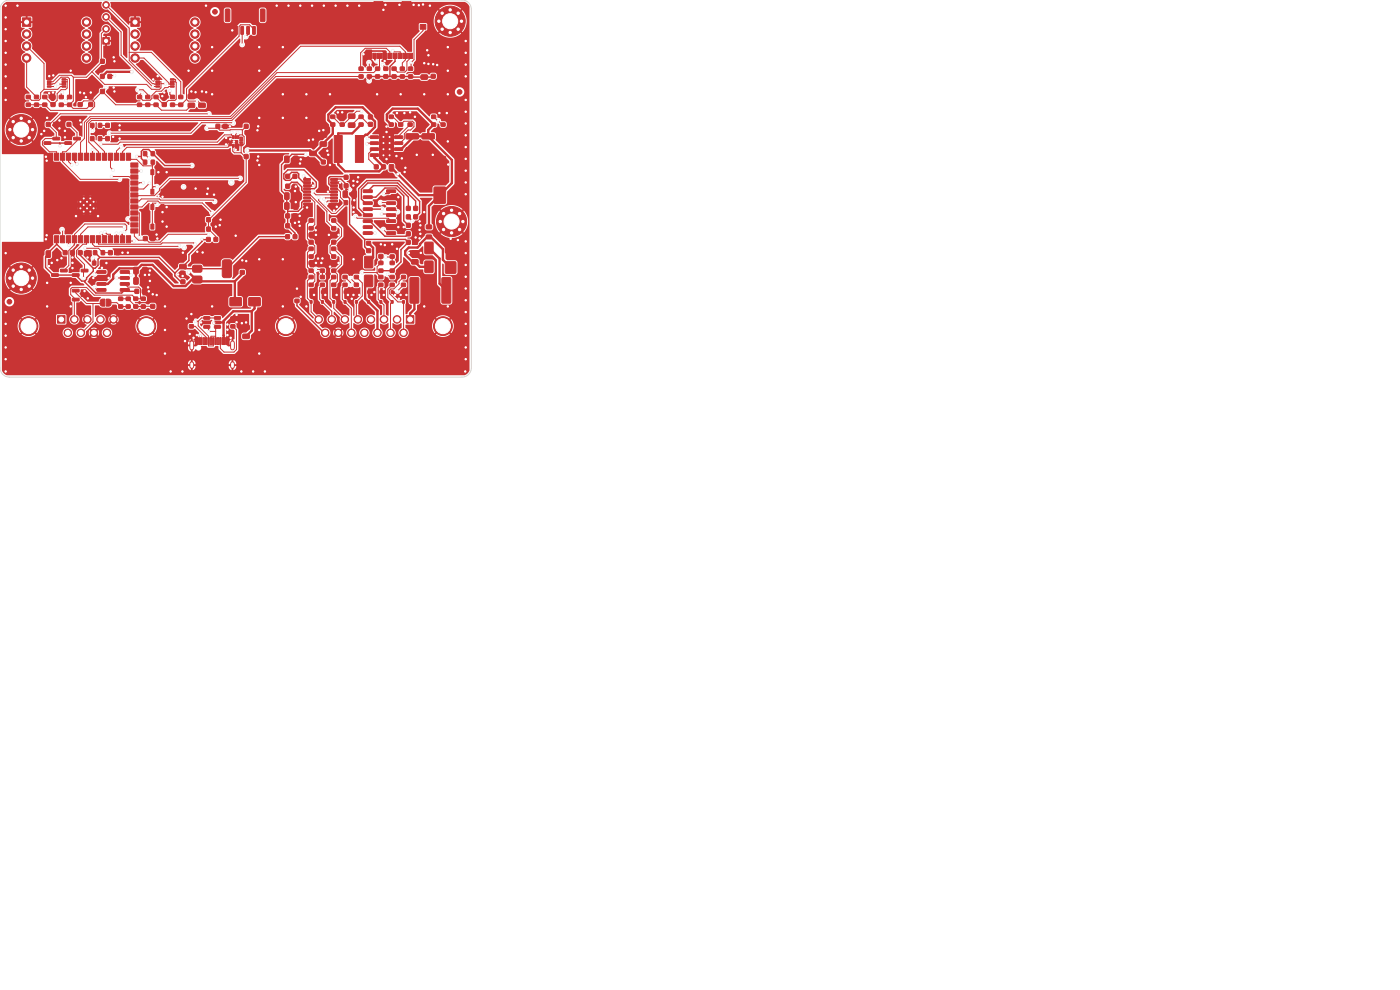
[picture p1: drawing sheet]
<svg xmlns="http://www.w3.org/2000/svg" width="297mm" height="210mm" viewBox="0 0 297 210" stroke-linecap="round" stroke-linejoin="round" font-family="sans-serif">
<g fill="#c83434" stroke="#c83434" stroke-width=".21">
<path d="M84.9 15.9h.9v.7h-.9z"/>
<path d="M84.9 14.2h.9v.7h-.9z"/>
<path d="M23 53.2h.8v.8h-.8z"/>
<path d="M24.6 53.2h.8v.8h-.8z"/>
<path d="M85.4 63.8h.4v.5h-.4z"/>
<path d="M85.4 61.7h.4v.5h-.4z"/>
<path d="M92.1 39.7h2.4v3.4h-2.4z"/>
<path d="M92.1 33.2h2.4v3.4h-2.4z"/>
<path d="M75.4 63.8h.4v.5h-.4z"/>
<path d="M75.4 61.7h.4v.5h-.4z"/>
<path d="M81.4 15.9h.9v.7h-.9z"/>
<path d="M81.4 14.2h.9v.7h-.9z"/>
<path d="M30.4 34h.7v.8h-.7z"/>
<path d="M32.1 34h.7v.8h-.7z"/>
<path d="M94.5 55.6h2.2v2.3h-2.2z"/>
<path d="M94.5 51.3h2.2v2.3h-2.2z"/>
<path d="M86.2 49.2h.8v.8h-.8z"/>
<path d="M87.8 49.2h.8v.8h-.8z"/>
<path d="M80.4 60.1h.8v.7h-.8z"/>
<path d="M80.4 58.4h.8v.7h-.8z"/>
<path d="M19.8 53.2h.7v.8h-.7z"/>
<path d="M21.5 53.2h.7v.8h-.7z"/>
<path d="M64.4 37.9h1.4l.1 .3-1.4 .1z"/>
<path d="M64.4 38.6l1.4-.1 .1 .4h-1.4z"/>
<path d="M64.4 39.2h1.4l.1 .3-1.4 .1z"/>
<path d="M64.4 39.9l1.4-.1 .1 .4h-1.4z"/>
<path d="M64.4 40.5h1.4l.1 .3-1.4 .1z"/>
<path d="M64.4 41.2l1.4-.1 .1 .4h-1.4z"/>
<path d="M64.4 41.8h1.4l.1 .3-1.4 .1z"/>
<path d="M64.4 42.5l1.4-.1 .1 .4h-1.4z"/>
<path d="M64.4 43.1h1.4l.1 .3-1.4 .1z"/>
<path d="M64.4 43.8l1.4-.1 .1 .4h-1.4z"/>
<path d="M70.2 43.8l1.3-.1 .1 .4h-1.4z"/>
<path d="M70.2 43.1h1.3l.1 .3-1.4 .1z"/>
<path d="M70.2 42.5l1.3-.1 .1 .4h-1.4z"/>
<path d="M70.2 41.8h1.3l.1 .3-1.4 .1z"/>
<path d="M70.2 41.2l1.3-.1 .1 .4h-1.4z"/>
<path d="M70.2 40.5h1.3l.1 .3-1.4 .1z"/>
<path d="M70.2 39.9l1.3-.1 .1 .4h-1.4z"/>
<path d="M70.2 39.2h1.3l.1 .3-1.4 .1z"/>
<path d="M70.2 38.6l1.3-.1 .1 .4h-1.4z"/>
<path d="M70.2 37.9h1.3l.1 .3-1.4 .1z"/>
<path d="M36.2 21.9h.8v.7h-.8z"/>
<path d="M36.2 20.2h.8v.7h-.8z"/>
<path d="M68 57.1h.8v.7h-.8z"/>
<path d="M68 55.4h.8v.7h-.8z"/>
<path d="M78.2 26h.8v.8h-.8z"/>
<path d="M78.2 24.4h.8v.8h-.8z"/>
<path d="M24 29h.8v.8h-.8z"/>
<path d="M22.4 29h.8v.8h-.8z"/>
<path d="M84.6 26.1h.8v.7h-.8z"/>
<path d="M84.6 24.4h.8v.7h-.8z"/>
<path d="M30.9 21.9h.9v.7h-.9z"/>
<path d="M30.9 20.2h.9v.7h-.9z"/>
<path d="M70.4 54.1h.8v.7h-.8z"/>
<path d="M70.4 52.4h.8v.7h-.8z"/>
<path d="M60.4 40.9h.7l.2 .1v1.1l-.1 .2h-.6l-.2-.1z"/>
<path d="M62.3 40.9h.7l.2 .1 .1 1.1-.2 .2h-.6l-.2-.1z"/>
<path d="M73 42.6h.7v.8h-.7z"/>
<path d="M74.7 42.6h.7v.8h-.7z"/>
<path d="M73 39h.8v.8h-.8z"/>
<path d="M74.6 39h.8v.8h-.8z"/>
<path d="M20.6 57.4h1.8l.1 .5-1.9 .1z"/>
<path d="M20.6 58.7h1.8l.1 .5-1.9 .1z"/>
<path d="M20.6 60l1.8-.1 .1 .5-1.9 .1z"/>
<path d="M20.6 61.2h1.8l.1 .5-1.9 .1z"/>
<path d="M25.5 61.2h1.9v.5l-1.8 .1z"/>
<path d="M25.5 60l1.9-.1v.5l-1.8 .1z"/>
<path d="M25.5 58.7h1.9v.5l-1.8 .1z"/>
<path d="M25.5 57.4h1.9v.5l-1.8 .1z"/>
<path d="M13.4 53.2h.8v.8h-.8z"/>
<path d="M15 53.2h.8v.8h-.8z"/>
<path d="M19.2 29h.7v.8h-.7z"/>
<path d="M20.9 29h.7v.8h-.7z"/>
<path d="M77.1 40.3h1.8l.1 .5h-1.9z"/>
<path d="M77.1 41.6l1.8-.1 .1 .5-1.9 .1z"/>
<path d="M77.1 42.8h1.8l.1 .5-1.9 .1z"/>
<path d="M77.1 44.1h1.8l.1 .5-1.9 .1z"/>
<path d="M77.1 45.4l1.8-.1 .1 .5-1.9 .1z"/>
<path d="M77.1 46.6h1.8l.1 .5-1.9 .1z"/>
<path d="M77.1 47.9h1.8l.1 .5-1.9 .1z"/>
<path d="M77.1 49.2h1.8l.1 .5h-1.9z"/>
<path d="M82 49.2h1.9v.5h-1.8z"/>
<path d="M82 47.9h1.9v.5l-1.8 .1z"/>
<path d="M82 46.6h1.9v.5l-1.8 .1z"/>
<path d="M82 45.4l1.9-.1v.5l-1.8 .1z"/>
<path d="M82 44.1h1.9v.5l-1.8 .1z"/>
<path d="M82 42.8h1.9v.5l-1.8 .1z"/>
<path d="M82 41.6l1.9-.1v.5l-1.8 .1z"/>
<path d="M82 40.3h1.9v.5h-1.8z"/>
<path d="M60.4 43h.7l.2 .1v1.1l-.1 .2h-.6l-.2-.1z"/>
<path d="M62.3 43h.7l.2 .1 .1 1.1-.2 .2h-.6l-.2-.1z"/>
<path d="M65.6 48.1h.8v.7h-.8z"/>
<path d="M65.6 46.4h.8v.7h-.8z"/>
<path d="M48.6 29.1h.5v.3h-.5z"/>
<path d="M48.6 29.6h.5v.3h-.5z"/>
<path d="M48.6 30.1h.5v.3h-.5z"/>
<path d="M48.6 30.6h.5v.3h-.5z"/>
<path d="M49.4 30.6l.3 .1-.1 .5h-.3z"/>
<path d="M49.9 30.6l.3 .1-.1 .5h-.3z"/>
<path d="M50.4 30.6l.3 .1-.1 .5h-.3z"/>
<path d="M50.9 30.6h.5l.1 .3h-.6z"/>
<path d="M50.9 30.1h.5l.1 .3h-.6z"/>
<path d="M50.9 29.6h.5l.1 .3h-.6z"/>
<path d="M50.9 29.1h.5l.1 .3h-.6z"/>
<path d="M50.4 28.8h.3l-.1 .6-.3-.1z"/>
<path d="M49.9 28.8h.3l-.1 .6-.3-.1z"/>
<path d="M49.4 28.8h.3l-.1 .6-.3-.1z"/>
<path d="M53.6 5.6l.6 .1-.1 1.6-.5-.1z"/>
<path d="M52.4 5.6l.5 .1-.1 1.6-.5-.1z"/>
<path d="M51.1 5.6l.6 .1-.1 1.6-.5-.1z"/>
<path d="M49.9 5.6l.5 .1-.1 1.6-.5-.1z"/>
<path d="M55.3 2l.7-.1 .2 .2v2.3l-.1 .2h-.6l-.3-.2z"/>
<path d="M47.8 2l.7-.1 .3 .2v2.3l-.2 .2h-.6l-.2-.2z"/>
<path d="M32.7 21.9h.8v.7h-.8z"/>
<path d="M32.7 20.2h.8v.7h-.8z"/>
<path d="M9.8 53.2h.7l.2 .1v1.1l-.1 .2h-.6l-.2-.1z"/>
<path d="M11.7 53.2h.7l.2 .1v1.1l-.1 .2h-.6l-.2-.1z"/>
<path d="M72.8 60.1h.8v.7h-.8z"/>
<path d="M72.8 58.4h.8v.7h-.8z"/>
<path d="M51 57.4h.8v.8h-.8z"/>
<path d="M51 55.8h.8v.8h-.8z"/>
<path d="M30 64.7h.8v.7h-.8z"/>
<path d="M30 63h.8v.7h-.8z"/>
<path d="M19.6 55.4h.7v.8h-.7z"/>
<path d="M21.3 55.4h.7v.8h-.7z"/>
<path d="M4.8 3.8h1.7v1.8h-1.7z"/>
<path d="M65.6 54.1h.8v.7h-.8z"/>
<path d="M65.6 52.4h.8v.7h-.8z"/>
<path d="M75.2 60.1h.8v.7h-.8z"/>
<path d="M75.2 58.4h.8v.7h-.8z"/>
<path d="M80.6 63.8h.4v.5h-.4z"/>
<path d="M80.6 61.7h.4v.5h-.4z"/>
<path d="M65.6 57.1h.8v.7h-.8z"/>
<path d="M65.6 55.4h.8v.7h-.8z"/>
<path d="M28.4 64.7h.8v.7h-.8z"/>
<path d="M28.4 63h.8v.7h-.8z"/>
<path d="M60.6 39.1h.8v.8h-.8z"/>
<path d="M62.2 39.1h.8v.8h-.8z"/>
<path d="M65.7 32.1h1.3l.1 .2v.6l-.2 .1h-1.1l-.1-.2z"/>
<path d="M65.7 30.2h1.3l.1 .2v.6l-.2 .2-1.1-.1-.1-.2z"/>
<path d="M11 56.2h1.3l.1 .5h-1.4z"/>
<path d="M11 58.1h1.3l.1 .5h-1.4z"/>
<path d="M12.8 57.1h1.4l.1 .5-1.4 .1z"/>
<path d="M73.9 26.1h1.3l.1 .2v.6l-.2 .1h-1.1l-.1-.2z"/>
<path d="M73.9 24.2h1.3l.1 .2v.6l-.2 .2-1.1-.1-.1-.2z"/>
<path d="M70.4 60.1h.8v.7h-.8z"/>
<path d="M70.4 58.4h.8v.7h-.8z"/>
<path d="M77.9 15.9h.9v.7h-.9z"/>
<path d="M77.9 14.2h.9v.7h-.9z"/>
<path d="M43.8 46.2h.8v.8h-.8z"/>
<path d="M45.4 46.2h.8v.8h-.8z"/>
<path d="M42.2 21.9h1.2l.2 .2v.6l-.3 .2-1-.1-.2-.2z"/>
<path d="M42.2 20h1.2l.2 .2v.6l-.3 .1h-1l-.2-.2z"/>
<path d="M32 64.6h.8v.8h-.8z"/>
<path d="M32 63h.8v.8h-.8z"/>
<path d="M28.4 56.7h.7l.2 .1v1.1l-.1 .2h-.6l-.2-.1z"/>
<path d="M30.3 56.7h.7l.2 .1v1.1l-.1 .2h-.6l-.2-.1z"/>
<path d="M86.2 47.4h.8v.8h-.8z"/>
<path d="M87.8 47.4h.8v.8h-.8z"/>
<path d="M5.6 21.9h.8v.7h-.8z"/>
<path d="M5.6 20.2h.8v.7h-.8z"/>
<path d="M10.8 21.8h.9v.8h-.9z"/>
<path d="M10.8 20.2h.9v.8h-.9z"/>
<path d="M73 37.2h.8v.8h-.8z"/>
<path d="M74.6 37.2h.8v.8h-.8z"/>
<path d="M32 40.2h.6v1h-.6z"/>
<path d="M32 36h.6v1h-.6z"/>
<path d="M34.2 40.2h.6v1h-.6z"/>
<path d="M34.2 36h.6v1h-.6z"/>
<path d="M38.4 59.4h.8v.8h-.8z"/>
<path d="M38.4 57.8h.8v.8h-.8z"/>
<path d="M51.8 26.4h.8v.8h-.8z"/>
<path d="M53.4 26.4h.8v.8h-.8z"/>
<path d="M49 68.9h.8v.7h-.8z"/>
<path d="M49 67.2h.8v.7h-.8z"/>
<path d="M9.1 21.9h.8v.7h-.8z"/>
<path d="M9.1 20.2h.8v.7h-.8z"/>
<path d="M30.4 50.2h.8v.8h-.8z"/>
<path d="M32 50.2h.8v.8h-.8z"/>
<path d="M70.6 63.8h.4v.5h-.4z"/>
<path d="M70.6 61.7h.4v.5h-.4z"/>
<path d="M26.8 64.7h.8v.7h-.8z"/>
<path d="M26.8 63h.8v.7h-.8z"/>
<path d="M60.6 37h.8v.8h-.8z"/>
<path d="M62.2 37h.8v.8h-.8z"/>
<path d="M86.6 26.1h.8v.7h-.8z"/>
<path d="M86.6 24.4h.8v.7h-.8z"/>
<path d="M33 16.7h.9v.3h-.9z"/>
<path d="M33 17.2h.9v.3h-.9z"/>
<path d="M33 17.7h.9v.3h-.9z"/>
<path d="M33 18.2h.9v.3h-.9z"/>
<path d="M36.2 18.2h.7v.3h-.7z"/>
<path d="M36.2 17.7h.7v.3h-.7z"/>
<path d="M36.2 17.2h.7v.3h-.7z"/>
<path d="M36.2 16.7h.7v.3h-.7z"/>
<path d="M21.4 63.6l.8-.2v1.6l-.5-.1-.4-.2-.1-.7z"/>
<path d="M22.5 63.4l.6 .1 .4 .2v.9l-.2 .3-.8 .1z"/>
<path d="M60.6 47.5h.8v.8h-.8z"/>
<path d="M62.2 47.5h.8v.8h-.8z"/>
<path d="M60.6 49.8h.8v.8h-.8z"/>
<path d="M62.2 49.8h.8v.8h-.8z"/>
<path d="M86.7 11.3h.8v1.1h-.8z"/>
<path d="M85.6 11.3h.8v1.1h-.8z"/>
<path d="M84.5 11.3h.8v1.1h-.8z"/>
<path d="M83.4 11.3h.8v1.1h-.8z"/>
<path d="M82.3 11.3h.8v1.1h-.8z"/>
<path d="M81.2 11.3h.8v1.1h-.8z"/>
<path d="M80.1 11.3h.8v1.1h-.8z"/>
<path d="M79.1 11.3h.7v1.1h-.7z"/>
<path d="M89.1 5.2h1.2v1h-1.2z"/>
<path d="M89.1 1.5h1.2v1h-1.2z"/>
<path d="M88.8 11.1h1.5v1.3h-1.5z"/>
<path d="M85.3 .4h1.9v1.3h-1.9z"/>
<path d="M79.3 .4h1.9v1.3h-1.9z"/>
<path d="M77.7 10.6h1.1v1.8h-1.1z"/>
<path d="M83.7 32.6h1.7v.5l-1.6 .1z"/>
<path d="M83.7 31.4l1.7-.1v.5l-1.6 .1z"/>
<path d="M83.7 30.1h1.7v.5l-1.6 .1z"/>
<path d="M83.7 28.8h1.7v.5l-1.6 .1z"/>
<path d="M78.6 28.8h1.6l.1 .5-1.7 .1z"/>
<path d="M78.6 30.1h1.6l.1 .5-1.7 .1z"/>
<path d="M78.6 31.4l1.6-.1 .1 .5-1.7 .1z"/>
<path d="M78.6 32.6h1.6l.1 .5-1.7 .1z"/>
<path d="M80.5 28.6h3v4.9h-3z"/>
<path d="M37.9 21.9h.9v.7h-.9z"/>
<path d="M37.9 20.2h.9v.7h-.9z"/>
<path d="M43.2 67.2h1.2l.1 .5h-1.2z"/>
<path d="M43.2 68.1h1.2l.1 .5-1.2 .1z"/>
<path d="M43.2 69.1h1.2l.1 .5h-1.2z"/>
<path d="M45.5 69.1h1.2l.1 .5h-1.2z"/>
<path d="M45.5 68.1h1.2l.1 .5-1.2 .1z"/>
<path d="M45.5 67.2h1.2l.1 .5h-1.2z"/>
<path d="M29.2 21.9h.8v.7h-.8z"/>
<path d="M29.2 20.2h.8v.7h-.8z"/>
<path d="M90.5 49.9l1-.1 .1 .8-.2 .1h-.9l-.1-.2z"/>
<path d="M90.5 47.8l1-.1 .1 .7-.2 .2h-.9l-.1-.2z"/>
<path d="M15.4 56.2h1.3l.1 .5h-1.4z"/>
<path d="M15.4 58.1h1.3l.1 .5h-1.4z"/>
<path d="M17.2 57.1h1.4l.1 .5-1.4 .1z"/>
<path d="M70.4 57.1h.8v.7h-.8z"/>
<path d="M70.4 55.4h.8v.7h-.8z"/>
<path d="M77.4 58.4h1.6v2.4h-1.6z"/>
<path d="M77.4 54.4h1.6v2.4h-1.6z"/>
<path d="M38.1 56.1h1.3l.1 .2v.6l-.2 .1h-1.1l-.1-.2z"/>
<path d="M38.1 54.2h1.3l.1 .2v.6l-.2 .2-1.1-.1-.1-.2z"/>
<path d="M90.2 55.4h1.6v2.4h-1.6z"/>
<path d="M90.2 51.4h1.6v2.4h-1.6z"/>
<path d="M10 16.7h.8v.3h-.8z"/>
<path d="M10 17.2h.8v.3h-.8z"/>
<path d="M10 17.7h.8v.3h-.8z"/>
<path d="M10 18.2h.8v.3h-.8z"/>
<path d="M13.2 18.2h.8v.3h-.8z"/>
<path d="M13.2 17.7h.8v.3h-.8z"/>
<path d="M13.2 17.2h.8v.3h-.8z"/>
<path d="M13.2 16.7h.8v.3h-.8z"/>
<path d="M72.8 40.5h.7l.2 .1v1.1l-.1 .2h-.6l-.2-.1z"/>
<path d="M74.7 40.5h.7l.2 .1 .1 1.1-.2 .2h-.6l-.2-.1z"/>
<path d="M70.4 48.1h.8v.7h-.8z"/>
<path d="M70.4 46.4h.8v.7h-.8z"/>
<path d="M18.8 21.8h.9v.8h-.9z"/>
<path d="M18.8 20.2h.9v.8h-.9z"/>
<path d="M39.9 21.9h1.3l.1 .2v.6l-.2 .2-1.1-.1-.1-.2z"/>
<path d="M39.9 20h1.3l.1 .2v.6l-.2 .1h-1.1l-.1-.2z"/>
<path d="M60.6 45.4h.8v.8h-.8z"/>
<path d="M62.2 45.4h.8v.8h-.8z"/>
<path d="M10.3 50h.9v1.5h-.9z"/>
<path d="M11.6 50h.9v1.5h-.9z"/>
<path d="M12.8 50h.9v1.5h-.9z"/>
<path d="M14.1 50h.9v1.5h-.9z"/>
<path d="M15.4 50h.9v1.5h-.9z"/>
<path d="M16.6 50h.9v1.5h-.9z"/>
<path d="M17.9 50h.9v1.5h-.9z"/>
<path d="M19.2 50h.9v1.5h-.9z"/>
<path d="M20.4 50h.9v1.5h-.9z"/>
<path d="M21.7 50h.9v1.5h-.9z"/>
<path d="M23 50h.9v1.5h-.9z"/>
<path d="M24.3 50h.9v1.5h-.9z"/>
<path d="M25.5 50h.9v1.5h-.9z"/>
<path d="M26.8 50h.9v1.5h-.9z"/>
<path d="M27.8 48.5h1.4v.9h-1.4z"/>
<path d="M27.8 47.3h1.4v.9h-1.4z"/>
<path d="M27.8 46h1.4v.9h-1.4z"/>
<path d="M27.8 44.7h1.4v.9h-1.4z"/>
<path d="M27.8 43.5h1.4v.9h-1.4z"/>
<path d="M27.8 42.2h1.4v.9h-1.4z"/>
<path d="M27.8 40.9h1.4v.9h-1.4z"/>
<path d="M27.8 39.6h1.4v.9h-1.4z"/>
<path d="M27.8 38.4h1.4v.9h-1.4z"/>
<path d="M27.8 37.1h1.4v.9h-1.4z"/>
<path d="M27.8 35.8h1.4v.9h-1.4z"/>
<path d="M27.8 34.6h1.4v.9h-1.4z"/>
<path d="M26.8 32.5h.9v1.5h-.9z"/>
<path d="M25.5 32.5h.9v1.5h-.9z"/>
<path d="M24.3 32.5h.9v1.5h-.9z"/>
<path d="M23 32.5h.9v1.5h-.9z"/>
<path d="M21.7 32.5h.9v1.5h-.9z"/>
<path d="M20.4 32.5h.9v1.5h-.9z"/>
<path d="M19.2 32.5h.9v1.5h-.9z"/>
<path d="M17.9 32.5h.9v1.5h-.9z"/>
<path d="M16.6 32.5h.9v1.5h-.9z"/>
<path d="M15.4 32.5h.9v1.5h-.9z"/>
<path d="M14.1 32.5h.9v1.5h-.9z"/>
<path d="M12.8 32.5h.9v1.5h-.9z"/>
<path d="M11.6 32.5h.9v1.5h-.9z"/>
<path d="M10.3 32.5h.9v1.5h-.9z"/>
<path d="M16.5 41.6h3.9v3.9h-3.9z"/>
<path d="M65.6 51h.8v.8h-.8z"/>
<path d="M65.6 49.4h.8v.8h-.8z"/>
<path d="M91.6 26.1h.8v.7h-.8z"/>
<path d="M91.6 24.4h.8v.7h-.8z"/>
<path d="M25.2 64.7h.8v.7h-.8z"/>
<path d="M25.2 63h.8v.7h-.8z"/>
<path d="M77.8 52.8h.8v.8h-.8z"/>
<path d="M77.8 51.2h.8v.8h-.8z"/>
<path d="M60.4 33.1h.7l.2 .1v1.1l-.1 .2h-.6l-.2-.1z"/>
<path d="M62.3 33.1h.7l.2 .1 .1 1.1-.2 .2h-.6l-.2-.1z"/>
<path d="M9.8 26h.8v.8h-.8z"/>
<path d="M11.4 26h.8v.8h-.8z"/>
<path d="M73 63.8h.4v.5h-.4z"/>
<path d="M73 61.7h.4v.5h-.4z"/>
<path d="M21.3 19h.8v.8h-.8z"/>
<path d="M22.9 19h.8v.8h-.8z"/>
<path d="M76.2 26.1h.8v.7h-.8z"/>
<path d="M76.2 24.4h.8v.7h-.8z"/>
<path d="M86.2 67h1.6v1.6h-1.6z"/>
<path d="M43.8 48.2h.8v.8h-.8z"/>
<path d="M45.4 48.2h.8v.8h-.8z"/>
<path d="M62.6 63.5h.8v.7h-.8z"/>
<path d="M62.6 61.8h.8v.7h-.8z"/>
<path d="M67.9 30.1h1.3l.1 .2v.6l-.2 .1h-1.1l-.1-.2z"/>
<path d="M67.9 28.2h1.3l.1 .2v.6l-.2 .2-1.1-.1-.1-.2z"/>
<path d="M30.4 32.2h.7v.8h-.7z"/>
<path d="M32.1 32.2h.7v.8h-.7z"/>
<path d="M68 60.1h.8v.7h-.8z"/>
<path d="M68 58.4h.8v.7h-.8z"/>
<path d="M12.6 21.9h.8v.7h-.8z"/>
<path d="M12.6 20.2h.8v.7h-.8z"/>
<path d="M79.4 35h.8v.8h-.8z"/>
<path d="M81 35h.8v.8h-.8z"/>
<path d="M43.8 50.4h.8v.8h-.8z"/>
<path d="M45.4 50.4h.8v.8h-.8z"/>
<path d="M86.2 51h.8v.8h-.8z"/>
<path d="M87.8 51h.8v.8h-.8z"/>
<path d="M32 47.6h.6v1h-.6z"/>
<path d="M32 43.4h.6v1.1h-.6z"/>
<path d="M34.2 47.6h.6v1h-.6z"/>
<path d="M34.2 43.4h.6v1.1h-.6z"/>
<path d="M45.8 26.4h.8v.8h-.8z"/>
<path d="M47.4 26.4h.8v.8h-.8z"/>
<path d="M70.2 26.1h.8v.7h-.8z"/>
<path d="M70.2 24.4h.8v.7h-.8z"/>
<path d="M15.4 61.4h1.3l.1 .5h-1.4z"/>
<path d="M15.4 63.3h1.3l.1 .5h-1.4z"/>
<path d="M17.2 62.3h1.4l.1 .5-1.4 .1z"/>
<path d="M86.2 28.4h2.4l.2 .2v.7l-.3 .2h-2.2l-.2-.3z"/>
<path d="M86.2 31.4l2.4-.1 .2 .3v.7l-.3 .2-2.2-.1-.2-.2z"/>
<path d="M87.3 55.1h1.3l.1 .2v.6l-.2 .1h-1.1l-.1-.2z"/>
<path d="M87.3 53.2h1.3l.1 .2v.6l-.2 .2-1.1-.1-.1-.2z"/>
<path d="M83.2 15.9h.8v.7h-.8z"/>
<path d="M83.2 14.2h.8v.7h-.8z"/>
<path d="M21.3 15.8h.8v.8h-.8z"/>
<path d="M22.9 15.8h.8v.8h-.8z"/>
<path d="M82.8 57.1h.8v.7h-.8z"/>
<path d="M82.8 55.4h.8v.7h-.8z"/>
<path d="M82.8 60.1h.8v.7h-.8z"/>
<path d="M82.8 58.4h.8v.7h-.8z"/>
<path d="M85.2 60.1h.8v.7h-.8z"/>
<path d="M85.2 58.4h.8v.7h-.8z"/>
<path d="M14.3 21.9h.9v.7h-.9z"/>
<path d="M14.3 20.2h.9v.7h-.9z"/>
<path d="M51.5 70.9h1.3l.1 .2v.6l-.2 .2-1.1-.1-.1-.2z"/>
<path d="M51.5 69h1.3l.1 .2v.6l-.2 .2-1.1-.1-.1-.2z"/>
<path d="M34.4 21.8h.9v.8h-.9z"/>
<path d="M34.4 20.2h.9v.8h-.9z"/>
<path d="M41 54h1.7l.2 .3-.1 1-.3 .1h-1.5l-.1-.3v-.9z"/>
<path d="M41 56.3h1.7l.2 .3-.1 1-.3 .1h-1.5l-.1-.3v-.9z"/>
<path d="M47.3 55.2l.2-.1h1.1l.5 .3 .1 3-.3 .4-1.4 .1-.3-.3v-3z"/>
<path d="M41 58.6h1.7l.2 .3-.1 1-.3 .1h-1.5l-.1-.3v-.9z"/>
<path d="M83 63.8h.4v.5h-.4z"/>
<path d="M83 61.7h.4v.5h-.4z"/>
<path d="M86.2 45.6h.8v.8h-.8z"/>
<path d="M87.8 45.6h.8v.8h-.8z"/>
<path d="M40.2 68.9h.8v.7h-.8z"/>
<path d="M40.2 67.2h.8v.7h-.8z"/>
<path d="M19.2 26.2h.7v.8h-.7z"/>
<path d="M20.9 26.2h.7v.8h-.7z"/>
<path d="M12.2 67h1.6v1.6h-1.6z"/>
<path d="M14.2 26h.8v.8h-.8z"/>
<path d="M15.8 26h.8v.8h-.8z"/>
<path d="M82.6 26.1h.8v.7h-.8z"/>
<path d="M82.6 24.4h.8v.7h-.8z"/>
<path d="M24 26.2h.8v.8h-.8z"/>
<path d="M22.4 26.2h.8v.8h-.8z"/>
<path d="M13.8 28.2h1.3l.1 .5h-1.4z"/>
<path d="M13.8 30.1h1.3l.1 .5h-1.4z"/>
<path d="M15.6 29.1h1.4l.1 .5-1.4 .1z"/>
<path d="M9.4 28.2h1.3l.1 .5h-1.4z"/>
<path d="M9.4 30.1h1.3l.1 .5h-1.4z"/>
<path d="M11.2 29.1h1.4l.1 .5-1.4 .1z"/>
<path d="M80.4 54h.8v.8h-.8z"/>
<path d="M80.4 52.4h.8v.8h-.8z"/>
<path d="M79.7 15.9h.8v.7h-.8z"/>
<path d="M79.7 14.2h.8v.7h-.8z"/>
<path d="M68.2 34h.8v.8h-.8z"/>
<path d="M68.2 32.4h.8v.8h-.8z"/>
<path d="M65.6 60.1h.8v.7h-.8z"/>
<path d="M65.6 58.4h.8v.7h-.8z"/>
<path d="M80.4 57.1h.8v.7h-.8z"/>
<path d="M80.4 55.4h.8v.7h-.8z"/>
<path d="M21.3 12.6h.8v.8h-.8z"/>
<path d="M22.9 12.6h.8v.8h-.8z"/>
<path d="M27.8 3.8h1.8v1.8h-1.8z"/>
<path d="M86.7 15.9h.8v.7h-.8z"/>
<path d="M86.7 14.2h.8v.7h-.8z"/>
<path d="M82.8 54.1h.8v.7h-.8z"/>
<path d="M82.8 52.4h.8v.7h-.8z"/>
<path d="M7.3 21.9h.9v.7h-.9z"/>
<path d="M7.3 20.2h.9v.7h-.9z"/>
<path d="M41.5 71.6h.5v1.5h-.5z"/>
<path d="M42.3 71.6h.6v1.5h-.6z"/>
<path d="M43.6 71.6h.3v1.5h-.3z"/>
<path d="M44.6 71.6h.3v1.5h-.3z"/>
<path d="M45.1 71.6h.3v1.5h-.3z"/>
<path d="M46.1 71.6h.3v1.5h-.3z"/>
<path d="M47.2 71.6h.5v1.5h-.5z"/>
<path d="M48 71.6h.6v1.5h-.6z"/>
<path d="M46.6 71.6h.3v1.5h-.3z"/>
<path d="M45.6 71.6h.3v1.5h-.3z"/>
<path d="M44.1 71.6h.3v1.5h-.3z"/>
<path d="M43.1 71.6h.3v1.5h-.3z"/>
<path d="M68.2 63.8h.4v.5h-.4z"/>
<path d="M68.2 61.7h.4v.5h-.4z"/>
<path d="M16.6 21.8h.8v.8h-.8z"/>
<path d="M16.6 20.2h.8v.8h-.8z"/>
<path d="M28.4 58.9h.7l.2 .1v1.1l-.1 .2h-.6l-.2-.1z"/>
<path d="M30.3 58.9h.7l.2 .1v1.1l-.1 .2h-.6l-.2-.1z"/>
<path d="M72.2 26.1h.8v.7h-.8z"/>
<path d="M72.2 24.4h.8v.7h-.8z"/>
<path d="M65.8 63.8h.4v.5h-.4z"/>
<path d="M65.8 61.7h.4v.5h-.4z"/>
<path d="M48.8 63.2h2.4v1.6h-2.4z"/>
<path d="M52.8 63.2h2.4v1.6h-2.4z"/>
<path d="M89.6 28.4h2.4l.2 .2v.7l-.2 .2h-2.3l-.2-.3z"/>
<path d="M89.6 31.4l2.4-.1 .2 .3v.7l-.2 .2-2.3-.1-.2-.2z"/>
<path d="M16.6 53.2h.8v.8h-.8z"/>
<path d="M18.2 53.2h.8v.8h-.8z"/>
<path d="M21.8 8h1.4v1.4h-1.4z"/>
<path d="M87 58.9h1.6l.3 .1v5.1l-.2 .2h-1.5l-.2-.1z"/>
<path d="M93.8 58.9h1.6l.2 .1 .1 5.1-.2 .2h-1.5l-.3-.1z"/>
<path d="M76.2 15.9h.8v.7h-.8z"/>
<path d="M76.2 14.2h.8v.7h-.8z"/>
<path d="M89.3 15.9h1.3l.1 .2v.6l-.2 .2-1.1-.1-.1-.2z"/>
<path d="M89.3 14h1.3l.1 .2v.6l-.2 .1h-1.1l-.1-.2z"/>
<path d="M82.6 34.9h.7l.2 .1v1.1l-.1 .2h-.6l-.2-.1z"/>
<path d="M84.5 34.9h.7l.2 .1v1.1l-.1 .2h-.6l-.2-.1z"/>
<path d="M93.6 26.1h.8v.7h-.8z"/>
<path d="M93.6 24.4h.8v.7h-.8z"/>
<path d="M91.5 15.8h.8v.8h-.8z"/>
<path d="M91.5 14.2h.8v.8h-.8z"/>
<path d="M86.2 43.8h.8v.8h-.8z"/>
<path d="M87.8 43.8h.8v.8h-.8z"/>
<path d="M78 63.8h.4v.5h-.4z"/>
<path d="M78 61.7h.4v.5h-.4z"/>
<path d="M70.9 28.8h1.7v5.7h-1.7z"/>
<path d="M75.4 28.8h1.7v5.7h-1.7z"/>
<path d="M51.8 32.8h.8v.8h-.8z"/>
<path d="M53.4 32.8h.8v.8h-.8z"/>
<path d="M28.6 61.4h.8v.8h-.8z"/>
<path d="M30.2 61.4h.8v.8h-.8z"/>
<path d="M70.4 51h.8v.8h-.8z"/>
<path d="M70.4 49.4h.8v.8h-.8z"/>
<circle cx="93.4" cy="47" r=".4"/>
<circle cx="94.1" cy="45.3" r=".4"/>
<circle cx="94.1" cy="48.7" r=".4"/>
<circle cx="95.8" cy="44.6" r=".4"/>
<circle cx="95.8" cy="47" r="3.2"/>
<circle cx="95.8" cy="49.4" r=".4"/>
<circle cx="97.5" cy="45.3" r=".4"/>
<circle cx="97.5" cy="48.7" r=".4"/>
<circle cx="98.2" cy="47" r=".4"/>
<circle cx="5.6" cy="7.2" r=".9"/>
<circle cx="5.6" cy="9.8" r=".9"/>
<circle cx="5.6" cy="12.3" r=".9"/>
<circle cx="18.3" cy="12.3" r=".9"/>
<circle cx="18.3" cy="9.8" r=".9"/>
<circle cx="18.3" cy="7.2" r=".9"/>
<circle cx="18.3" cy="4.7" r=".9"/>
<circle cx="93.1" cy="4.5" r=".4"/>
<circle cx="93.8" cy="2.8" r=".4"/>
<circle cx="93.8" cy="6.2" r=".4"/>
<circle cx="95.5" cy="2.1" r=".4"/>
<circle cx="95.5" cy="4.5" r="3.2"/>
<circle cx="95.5" cy="6.9" r=".4"/>
<circle cx="97.2" cy="2.8" r=".4"/>
<circle cx="97.2" cy="6.2" r=".4"/>
<circle cx="97.9" cy="4.5" r=".4"/>
<circle cx="97.5" cy="19.5" r=".5"/>
<circle cx="45.6" cy="2.5" r=".5"/>
<circle cx="82.6" cy="33" r=".25"/>
<circle cx="82.6" cy="31.7" r=".25"/>
<circle cx="82.6" cy="30.4" r=".25"/>
<circle cx="82.6" cy="29.1" r=".25"/>
<circle cx="81.3" cy="33" r=".25"/>
<circle cx="81.3" cy="31.7" r=".25"/>
<circle cx="81.3" cy="30.4" r=".25"/>
<circle cx="81.3" cy="29.1" r=".25"/>
<circle cx="2.1" cy="59" r=".4"/>
<circle cx="2.8" cy="57.3" r=".4"/>
<circle cx="2.8" cy="60.7" r=".4"/>
<circle cx="4.5" cy="56.6" r=".4"/>
<circle cx="4.5" cy="59" r="3.2"/>
<circle cx="4.5" cy="61.4" r=".4"/>
<circle cx="6.2" cy="57.3" r=".4"/>
<circle cx="6.2" cy="60.7" r=".4"/>
<circle cx="6.9" cy="59" r=".4"/>
<circle cx="17.8" cy="44.9" r=".3"/>
<circle cx="19.2" cy="44.9" r=".3"/>
<circle cx="17.1" cy="44.2" r=".3"/>
<circle cx="18.5" cy="44.2" r=".3"/>
<circle cx="19.9" cy="44.2" r=".3"/>
<circle cx="17.8" cy="43.5" r=".3"/>
<circle cx="19.2" cy="43.5" r=".3"/>
<circle cx="17.1" cy="42.8" r=".3"/>
<circle cx="18.5" cy="42.8" r=".3"/>
<circle cx="19.9" cy="42.8" r=".3"/>
<circle cx="17.8" cy="42.1" r=".3"/>
<circle cx="19.2" cy="42.1" r=".3"/>
<circle cx="2.1" cy="27.5" r=".4"/>
<circle cx="2.8" cy="25.8" r=".4"/>
<circle cx="2.8" cy="29.2" r=".4"/>
<circle cx="4.5" cy="25.1" r=".4"/>
<circle cx="4.5" cy="27.5" r="3.2"/>
<circle cx="4.5" cy="29.9" r=".4"/>
<circle cx="6.2" cy="25.8" r=".4"/>
<circle cx="6.2" cy="29.2" r=".4"/>
<circle cx="6.9" cy="27.5" r=".4"/>
<circle cx="60.6" cy="69.2" r="2"/>
<circle cx="94" cy="69.2" r="2"/>
<circle cx="84.2" cy="67.8" r=".8"/>
<circle cx="81.5" cy="67.8" r=".8"/>
<circle cx="78.7" cy="67.8" r=".8"/>
<circle cx="75.9" cy="67.8" r=".8"/>
<circle cx="73.2" cy="67.8" r=".8"/>
<circle cx="70.4" cy="67.8" r=".8"/>
<circle cx="67.6" cy="67.8" r=".8"/>
<circle cx="85.6" cy="70.6" r=".8"/>
<circle cx="82.8" cy="70.6" r=".8"/>
<circle cx="80.1" cy="70.6" r=".8"/>
<circle cx="77.3" cy="70.6" r=".8"/>
<circle cx="74.5" cy="70.6" r=".8"/>
<circle cx="71.8" cy="70.6" r=".8"/>
<circle cx="69" cy="70.6" r=".8"/>
<circle cx="2" cy="64" r=".5"/>
<circle cx="6" cy="69.2" r="2"/>
<circle cx="31" cy="69.2" r="2"/>
<circle cx="15.8" cy="67.8" r=".8"/>
<circle cx="18.5" cy="67.8" r=".8"/>
<circle cx="21.3" cy="67.8" r=".8"/>
<circle cx="24.1" cy="67.8" r=".8"/>
<circle cx="14.4" cy="70.6" r=".8"/>
<circle cx="17.2" cy="70.6" r=".8"/>
<circle cx="19.9" cy="70.6" r=".8"/>
<circle cx="22.7" cy="70.6" r=".8"/>
<circle cx="28.6" cy="7.2" r=".9"/>
<circle cx="28.6" cy="9.8" r=".9"/>
<circle cx="28.6" cy="12.3" r=".9"/>
<circle cx="41.3" cy="12.3" r=".9"/>
<circle cx="41.3" cy="9.8" r=".9"/>
<circle cx="41.3" cy="7.2" r=".9"/>
<circle cx="41.3" cy="4.7" r=".9"/>
<circle cx="22.5" cy="6.1" r=".7"/>
<circle cx="22.5" cy="3.6" r=".7"/>
<circle cx="22.5" cy="1" r=".7"/>
</g>
<path d="M40.7 72.7v1.1M40.7 77.1v.6M49.3 72.7v1.1M49.3 77.1v.6" fill="none" stroke="#c83434" stroke-width="1"/>
<g fill="#ececec" stroke="#ececec" stroke-width=".21">
<circle cx="69.8" cy="49.8" r=".3"/>
<circle cx="55" cy="70" r=".3"/>
<circle cx="72.1" cy="38.7" r=".3"/>
<circle cx="38.7" cy="78.8" r=".3"/>
<circle cx="48.8" cy="26.8" r=".3"/>
<circle cx="32.4" cy="62.4" r=".3"/>
<circle cx="51.3" cy="68.6" r=".3"/>
<circle cx="33.2" cy="62.6" r=".3"/>
<circle cx="90" cy="45" r=".3"/>
<circle cx="98.8" cy="76.2" r=".3"/>
<circle cx="95" cy="65" r=".3"/>
<circle cx="45.8" cy="48.1" r=".3"/>
<circle cx="35.3" cy="43.9" r=".3"/>
<circle cx="98.8" cy="31.2" r=".3"/>
<circle cx="84.7" cy="1" r=".3"/>
<circle cx="63.6" cy="47.9" r=".3"/>
<circle cx="63.8" cy="33.8" r=".3"/>
<circle cx="91.8" cy="32.8" r=".3"/>
<circle cx="1.2" cy="53.7" r=".3"/>
<circle cx="67.5" cy="54.8" r=".3"/>
<circle cx="35" cy="65" r=".3"/>
<circle cx="48.3" cy="69.9" r=".3"/>
<circle cx="75" cy="62.6" r=".3"/>
<circle cx="54.6" cy="27.6" r=".3"/>
<circle cx="55" cy="35" r=".3"/>
<circle cx="68.6" cy="27.6" r=".3"/>
<circle cx="42.6" cy="68.4" r=".3"/>
<circle cx="98.8" cy="56.2" r=".3"/>
<circle cx="95.1" cy="34.9" r=".3"/>
<circle cx="82" cy="26.9" r=".3"/>
<circle cx="60" cy="55" r=".3"/>
<circle cx="17.8" cy="19.8" r=".3"/>
<circle cx="15.4" cy="56.9" r=".3"/>
<circle cx="1.2" cy="76.2" r=".3"/>
<circle cx="34.4" cy="20.4" r=".3"/>
<circle cx="1.2" cy="68.7" r=".3"/>
<circle cx="8.8" cy="28.5" r=".3"/>
<circle cx="66.2" cy="1.2" r=".3"/>
<circle cx="9.9" cy="34.1" r=".3"/>
<circle cx="85.7" cy="48.2" r=".3"/>
<circle cx="66.4" cy="29.6" r=".3"/>
<circle cx="71.8" cy="55.8" r=".3"/>
<circle cx="17" cy="25.6" r=".3"/>
<circle cx="54.8" cy="33.2" r=".3"/>
<circle cx="20.8" cy="45.8" r=".3"/>
<circle cx="18.6" cy="63.3" r=".3"/>
<circle cx="90" cy="65" r=".3"/>
<circle cx="69.6" cy="32.8" r=".3"/>
<circle cx="10.4" cy="16.2" r=".3"/>
<circle cx="62.7" cy="42.9" r=".3"/>
<circle cx="24.3" cy="13" r=".3"/>
<circle cx="45" cy="20" r=".3"/>
<circle cx="45" cy="65" r=".3"/>
<circle cx="86.2" cy="62.6" r=".3"/>
<circle cx="81.4" cy="62.6" r=".3"/>
<circle cx="54.8" cy="26.8" r=".3"/>
<circle cx="66.6" cy="62.6" r=".3"/>
<circle cx="98.8" cy="16.2" r=".3"/>
<circle cx="35.3" cy="36.5" r=".3"/>
<circle cx="84.5" cy="41.8" r=".3"/>
<circle cx="10" cy="65" r=".3"/>
<circle cx="56.2" cy="78.8" r=".3"/>
<circle cx="63.8" cy="63" r=".3"/>
<circle cx="98.8" cy="73.7" r=".3"/>
<circle cx="95" cy="30" r=".3"/>
<circle cx="51.4" cy="55.2" r=".3"/>
<circle cx="49.6" cy="30" r=".3"/>
<circle cx="33.5" cy="16.2" r=".3"/>
<circle cx="69.4" cy="32" r=".3"/>
<circle cx="70" cy="20" r=".3"/>
<circle cx="9.9" cy="49.9" r=".3"/>
<circle cx="90.9" cy="11.7" r=".3"/>
<circle cx="98.8" cy="61.2" r=".3"/>
<circle cx="70" cy="56.6" r=".3"/>
<circle cx="62.7" cy="39.6" r=".3"/>
<circle cx="1.2" cy="71.2" r=".3"/>
<circle cx="11" cy="55.8" r=".3"/>
<circle cx="71.7" cy="23.8" r=".3"/>
<circle cx="19.2" cy="19.6" r=".3"/>
<circle cx="55" cy="15" r=".3"/>
<circle cx="81.8" cy="1" r=".3"/>
<circle cx="98.8" cy="28.7" r=".3"/>
<circle cx="50" cy="50" r=".3"/>
<circle cx="45" cy="10" r=".3"/>
<circle cx="31.8" cy="57.4" r=".3"/>
<circle cx="55" cy="75" r=".3"/>
<circle cx="1.2" cy="6.2" r=".3"/>
<circle cx="80.8" cy="51.8" r=".3"/>
<circle cx="78.8" cy="62.6" r=".3"/>
<circle cx="85.8" cy="36.5" r=".3"/>
<circle cx="46.8" cy="46.6" r=".3"/>
<circle cx="16.1" cy="45.8" r=".3"/>
<circle cx="97.1" cy="50.9" r=".3"/>
<circle cx="67" cy="49.8" r=".3"/>
<circle cx="13.8" cy="29.1" r=".3"/>
<circle cx="31.6" cy="58.3" r=".3"/>
<circle cx="75" cy="45" r=".3"/>
<circle cx="60" cy="65" r=".3"/>
<circle cx="75" cy="38.4" r=".3"/>
<circle cx="65" cy="65" r=".3"/>
<circle cx="98.8" cy="8.7" r=".3"/>
<circle cx="41.8" cy="71.1" r=".3"/>
<circle cx="95.6" cy="50.7" r=".3"/>
<circle cx="1.2" cy="78.8" r=".3"/>
<circle cx="71.2" cy="1.2" r=".3"/>
<circle cx="12.2" cy="55.2" r=".3"/>
<circle cx="41.5" cy="40" r=".3"/>
<circle cx="89" cy="48.8" r=".3"/>
<circle cx="11.3" cy="16" r=".3"/>
<circle cx="35" cy="70" r=".3"/>
<circle cx="42.9" cy="19.4" r=".3"/>
<circle cx="67" cy="55.8" r=".3"/>
<circle cx="81.3" cy="2.1" r=".3"/>
<circle cx="83.2" cy="51.8" r=".3"/>
<circle cx="86" cy="35.6" r=".3"/>
<circle cx="1.2" cy="11.2" r=".3"/>
<circle cx="76.2" cy="62.6" r=".3"/>
<circle cx="65.1" cy="44" r=".3"/>
<circle cx="39.2" cy="72.4" r=".3"/>
<circle cx="55" cy="55" r=".3"/>
<circle cx="68.2" cy="55.8" r=".3"/>
<circle cx="67.7" cy="27.8" r=".3"/>
<circle cx="98.8" cy="13.7" r=".3"/>
<circle cx="80" cy="20" r=".3"/>
<circle cx="40.6" cy="66.6" r=".3"/>
<circle cx="98.8" cy="51.2" r=".3"/>
<circle cx="40.2" cy="70.9" r=".3"/>
<circle cx="55" cy="25" r=".3"/>
<circle cx="79.4" cy="62" r=".3"/>
<circle cx="50.2" cy="66.8" r=".3"/>
<circle cx="1.2" cy="8.7" r=".3"/>
<circle cx="82" cy="33.8" r=".3"/>
<circle cx="98.8" cy="41.2" r=".3"/>
<circle cx="19.8" cy="59" r=".3"/>
<circle cx="48" cy="30.6" r=".3"/>
<circle cx="71.4" cy="62.6" r=".3"/>
<circle cx="70.9" cy="44.7" r=".3"/>
<circle cx="43.7" cy="1.2" r=".3"/>
<circle cx="1.2" cy="21.2" r=".3"/>
<circle cx="18.2" cy="20.6" r=".3"/>
<circle cx="54.6" cy="34" r=".3"/>
<circle cx="84.5" cy="48.2" r=".3"/>
<circle cx="25.4" cy="26.6" r=".3"/>
<circle cx="75" cy="39.4" r=".3"/>
<circle cx="1.2" cy="73.7" r=".3"/>
<circle cx="63.7" cy="1.2" r=".3"/>
<circle cx="93.2" cy="24" r=".3"/>
<circle cx="10.4" cy="19.8" r=".3"/>
<circle cx="88.2" cy="50.4" r=".3"/>
<circle cx="85.3" cy="33.6" r=".3"/>
<circle cx="35.3" cy="48.1" r=".3"/>
<circle cx="31.6" cy="61.8" r=".3"/>
<circle cx="98.8" cy="38.7" r=".3"/>
<circle cx="84.1" cy="33.1" r=".3"/>
<circle cx="45.4" cy="41.3" r=".3"/>
<circle cx="15.4" cy="55.8" r=".3"/>
<circle cx="12.6" cy="27.2" r=".3"/>
<circle cx="11.2" cy="19.6" r=".3"/>
<circle cx="9.7" cy="33.3" r=".3"/>
<circle cx="85" cy="62.6" r=".3"/>
<circle cx="34.9" cy="19.6" r=".3"/>
<circle cx="84.6" cy="63.4" r=".3"/>
<circle cx="89" cy="50.6" r=".3"/>
<circle cx="88.9" cy="1.1" r=".3"/>
<circle cx="1.2" cy="1.2" r=".3"/>
<circle cx="91.9" cy="13.6" r=".3"/>
<circle cx="50.2" cy="68.4" r=".3"/>
<circle cx="98.8" cy="36.2" r=".3"/>
<circle cx="48.3" cy="68.8" r=".3"/>
<circle cx="46.6" cy="47.8" r=".3"/>
<circle cx="85" cy="20" r=".3"/>
<circle cx="66.4" cy="39.4" r=".3"/>
<circle cx="9.7" cy="50.7" r=".3"/>
<circle cx="98.8" cy="53.7" r=".3"/>
<circle cx="82" cy="28" r=".3"/>
<circle cx="48.8" cy="29.5" r=".3"/>
<circle cx="48.3" cy="71.1" r=".3"/>
<circle cx="1.2" cy="18.7" r=".3"/>
<circle cx="1.2" cy="16.2" r=".3"/>
<circle cx="70" cy="35" r=".3"/>
<circle cx="44.1" cy="40" r=".3"/>
<circle cx="95" cy="10" r=".3"/>
<circle cx="63.6" cy="45.8" r=".3"/>
<circle cx="83.8" cy="62.6" r=".3"/>
<circle cx="73.8" cy="62.6" r=".3"/>
<circle cx="9.4" cy="27.8" r=".3"/>
<circle cx="40" cy="15" r=".3"/>
<circle cx="95" cy="20" r=".3"/>
<circle cx="15" cy="60" r=".3"/>
<circle cx="1.2" cy="13.7" r=".3"/>
<circle cx="17" cy="19.6" r=".3"/>
<circle cx="32.5" cy="16.8" r=".3"/>
<circle cx="33.6" cy="41.5" r=".3"/>
<circle cx="76" cy="37.6" r=".3"/>
<circle cx="81.6" cy="12.9" r=".3"/>
<circle cx="84.2" cy="24" r=".3"/>
<circle cx="52.2" cy="68.4" r=".3"/>
<circle cx="89.2" cy="47.8" r=".3"/>
<circle cx="3.7" cy="1.2" r=".3"/>
<circle cx="22.6" cy="55.8" r=".3"/>
<circle cx="15" cy="15" r=".3"/>
<circle cx="98.7" cy="78.8" r=".3"/>
<circle cx="95" cy="15" r=".3"/>
<circle cx="98.8" cy="26.2" r=".3"/>
<circle cx="18.6" cy="54.6" r=".3"/>
<circle cx="98.8" cy="71.2" r=".3"/>
<circle cx="23" cy="59" r=".3"/>
<circle cx="24.1" cy="12.2" r=".3"/>
<circle cx="48.9" cy="71.7" r=".3"/>
<circle cx="85.8" cy="24" r=".3"/>
<circle cx="49.3" cy="6.5" r=".3"/>
<circle cx="98.8" cy="58.7" r=".3"/>
<circle cx="50" cy="31.8" r=".3"/>
<circle cx="12.6" cy="25.6" r=".3"/>
<circle cx="68.4" cy="54.8" r=".3"/>
<circle cx="65" cy="20" r=".3"/>
<circle cx="15.4" cy="54.6" r=".3"/>
<circle cx="61.2" cy="1.2" r=".3"/>
<circle cx="88" cy="24.8" r=".3"/>
<circle cx="98.8" cy="23.7" r=".3"/>
<circle cx="87.7" cy="1" r=".3"/>
<circle cx="74.6" cy="63.4" r=".3"/>
<circle cx="91.2" cy="1.2" r=".3"/>
<circle cx="52.2" cy="55.4" r=".3"/>
<circle cx="69" cy="62.6" r=".3"/>
<circle cx="10.4" cy="56.4" r=".3"/>
<circle cx="38.8" cy="53.6" r=".3"/>
<circle cx="90.9" cy="13.6" r=".3"/>
<circle cx="75.8" cy="38.6" r=".3"/>
<circle cx="73.7" cy="1.2" r=".3"/>
<circle cx="71.5" cy="43.9" r=".3"/>
<circle cx="34.5" cy="45" r=".3"/>
<circle cx="72.6" cy="23.8" r=".3"/>
<circle cx="1.2" cy="3.7" r=".3"/>
<circle cx="17.2" cy="26.4" r=".3"/>
<circle cx="77.1" cy="11.5" r=".3"/>
<circle cx="63.6" cy="34.7" r=".3"/>
<circle cx="41.9" cy="53.4" r=".3"/>
<circle cx="41.1" cy="71.7" r=".3"/>
<circle cx="31.4" cy="61" r=".3"/>
<circle cx="43.9" cy="41.1" r=".3"/>
<circle cx="39.6" cy="67.6" r=".3"/>
<circle cx="43.7" cy="19.6" r=".3"/>
<circle cx="33.4" cy="50.6" r=".3"/>
<circle cx="90" cy="20" r=".3"/>
<circle cx="89.2" cy="49.6" r=".3"/>
<circle cx="10" cy="60" r=".3"/>
<circle cx="75.2" cy="42.5" r=".3"/>
<circle cx="13.8" cy="27.8" r=".3"/>
<circle cx="90" cy="13.4" r=".3"/>
<circle cx="34.5" cy="47" r=".3"/>
<circle cx="98.8" cy="33.7" r=".3"/>
<circle cx="63" cy="61.2" r=".3"/>
<circle cx="65" cy="25" r=".3"/>
<circle cx="33.6" cy="36.5" r=".3"/>
<circle cx="62.6" cy="40.5" r=".3"/>
<circle cx="71.8" cy="49.8" r=".3"/>
<circle cx="98.8" cy="11.2" r=".3"/>
<circle cx="38.7" cy="58.6" r=".3"/>
<circle cx="45" cy="15" r=".3"/>
<circle cx="27.1" cy="53.6" r=".3"/>
<circle cx="60" cy="10" r=".3"/>
<circle cx="24.3" cy="19.4" r=".3"/>
<circle cx="90.6" cy="10.7" r=".3"/>
<circle cx="26" cy="53.6" r=".3"/>
<circle cx="67" cy="48.8" r=".3"/>
<circle cx="94.8" cy="24" r=".3"/>
<circle cx="75" cy="55" r=".3"/>
<circle cx="98.8" cy="66.2" r=".3"/>
<circle cx="55" cy="10" r=".3"/>
<circle cx="33.2" cy="49.8" r=".3"/>
<circle cx="76.2" cy="1.2" r=".3"/>
<circle cx="25.4" cy="29.4" r=".3"/>
<circle cx="41.5" cy="19.6" r=".3"/>
<circle cx="35" cy="75" r=".3"/>
<circle cx="68.7" cy="1.2" r=".3"/>
<circle cx="89.3" cy="53.7" r=".3"/>
<circle cx="62.6" cy="47.3" r=".3"/>
<circle cx="31.8" cy="59.6" r=".3"/>
<circle cx="89" cy="47" r=".3"/>
<circle cx="40.6" cy="19.4" r=".3"/>
<circle cx="37.8" cy="58.2" r=".3"/>
<circle cx="86.7" cy="53.7" r=".3"/>
<circle cx="63.4" cy="47.1" r=".3"/>
<circle cx="65.5" cy="29.8" r=".3"/>
<circle cx="60" cy="25" r=".3"/>
<circle cx="43" cy="53.6" r=".3"/>
<circle cx="75" cy="44" r=".3"/>
<circle cx="98.8" cy="21.2" r=".3"/>
<circle cx="34.5" cy="41.7" r=".3"/>
<circle cx="81.4" cy="61.3" r=".3"/>
<circle cx="30.8" cy="58.3" r=".3"/>
<circle cx="84.2" cy="52.8" r=".3"/>
<circle cx="60" cy="20" r=".3"/>
<circle cx="25.4" cy="27.6" r=".3"/>
<circle cx="98.8" cy="68.7" r=".3"/>
<circle cx="36.2" cy="78.8" r=".3"/>
<circle cx="24.1" cy="18.6" r=".3"/>
<circle cx="51.2" cy="78.8" r=".3"/>
<circle cx="69.6" cy="40.7" r=".3"/>
<circle cx="89.7" cy=".9" r=".3"/>
<circle cx="17.9" cy="61.7" r=".3"/>
<circle cx="81.6" cy="52" r=".3"/>
<circle cx="88.4" cy="32.8" r=".3"/>
<circle cx="98.8" cy="63.7" r=".3"/>
<circle cx="10" cy="25" r=".3"/>
<circle cx="13" cy="54.8" r=".3"/>
<circle cx="21.6" cy="56.8" r=".3"/>
<circle cx="87" cy="23.8" r=".3"/>
<circle cx="48" cy="29.3" r=".3"/>
<circle cx="58.7" cy="1.2" r=".3"/>
<circle cx="15" cy="65" r=".3"/>
<circle cx="24" cy="29" r=".3"/>
<circle cx="53.7" cy="78.8" r=".3"/>
<circle cx="1.2" cy="66.2" r=".3"/>
<circle cx="92.7" cy="13.8" r=".3"/>
<circle cx="84.4" cy="36.9" r=".4"/>
<circle cx="49.1" cy="38.7" r=".4"/>
<circle cx="76.7" cy="23.6" r=".3"/>
<circle cx="78" cy="29.3" r=".3"/>
<circle cx="77.8" cy="30.5" r=".3"/>
<circle cx="29.9" cy="36.3" r=".3"/>
<circle cx="31.6" cy="33.5" r=".3"/>
<circle cx="52.6" cy="31.9" r=".4"/>
<circle cx="40.1" cy="57.8" r=".4"/>
<circle cx="27.9" cy="15.2" r=".4"/>
<circle cx="44.2" cy="49.7" r=".3"/>
<circle cx="93" cy="25.6" r=".3"/>
<circle cx="74.2" cy="40.2" r=".3"/>
<circle cx="81.4" cy="41.1" r=".3"/>
<circle cx="78.3" cy="17.1" r=".3"/>
<circle cx="40.7" cy="35.1" r=".3"/>
<circle cx="19.6" cy="27.6" r=".3"/>
<circle cx="12.7" cy="30.9" r=".3"/>
<circle cx="42.9" cy="50.8" r=".3"/>
<circle cx="29" cy="33.2" r=".3"/>
<circle cx="42.6" cy="71.3" r=".3"/>
<circle cx="45.3" cy="68.6" r=".3"/>
<circle cx="44.3" cy="70.3" r=".3"/>
<circle cx="28.4" cy="51.1" r=".3"/>
<circle cx="41.5" cy="68.1" r=".3"/>
<circle cx="25.6" cy="49.5" r=".3"/>
<circle cx="41.8" cy="21.4" r=".3"/>
<circle cx="43.9" cy="27.2" r=".3"/>
<circle cx="35.1" cy="17.7" r=".3"/>
<circle cx="64.4" cy="37.4" r=".3"/>
<circle cx="64.8" cy="32.7" r=".3"/>
<circle cx="18.1" cy="52.6" r=".3"/>
<circle cx="33.3" cy="43.3" r=".3"/>
<circle cx="13.2" cy="48.7" r=".3"/>
<circle cx="14.6" cy="52" r=".3"/>
<circle cx="20.1" cy="61" r=".3"/>
<circle cx="26.4" cy="49.1" r=".3"/>
<circle cx="76.9" cy="57.8" r=".3"/>
<circle cx="74.4" cy="59.1" r=".3"/>
<circle cx="26.3" cy="48.1" r=".3"/>
<circle cx="74.4" cy="60.3" r=".3"/>
<circle cx="17.7" cy="59" r=".3"/>
<circle cx="81" cy="45.4" r=".3"/>
<circle cx="38" cy="52.1" r=".3"/>
<circle cx="81.3" cy="48.7" r=".3"/>
<circle cx="41.4" cy="51.8" r=".3"/>
<circle cx="21.5" cy="30.6" r=".3"/>
<circle cx="49.1" cy="28.1" r=".3"/>
<circle cx="13.2" cy="19.7" r=".3"/>
<circle cx="21.4" cy="49.5" r=".3"/>
<circle cx="11.7" cy="18.4" r=".3"/>
<circle cx="51.4" cy="9.4" r=".3"/>
<circle cx="23.2" cy="28.3" r=".3"/>
<circle cx="49.5" cy="26.1" r=".3"/>
<circle cx="52.2" cy="7.8" r=".3"/>
<circle cx="14" cy="21.3" r=".3"/>
<circle cx="50.4" cy="28.1" r=".3"/>
<circle cx="22.2" cy="49.2" r=".3"/>
<circle cx="32.4" cy="18.3" r=".3"/>
<circle cx="36" cy="19.3" r=".3"/>
<circle cx="24.7" cy="49.5" r=".3"/>
<circle cx="27.2" cy="46.4" r=".3"/>
<circle cx="84.3" cy="61.7" r=".3"/>
<circle cx="29.6" cy="50.3" r=".3"/>
<circle cx="75.4" cy="45.9" r=".3"/>
<circle cx="45" cy="45.1" r=".3"/>
<circle cx="45.5" cy="42.7" r=".3"/>
<circle cx="69.1" cy="43.1" r=".3"/>
<circle cx="50.9" cy="37.8" r=".3"/>
<circle cx="66.4" cy="40.7" r=".3"/>
<circle cx="31.7" cy="38.9" r=".3"/>
<circle cx="68.8" cy="42.2" r=".3"/>
<circle cx="67.6" cy="41.9" r=".3"/>
<circle cx="30.4" cy="38.8" r=".3"/>
<circle cx="38.9" cy="39.6" r=".3"/>
<circle cx="20.1" cy="58.2" r=".3"/>
<circle cx="23.7" cy="37.4" r=".3"/>
<circle cx="33.3" cy="39.6" r=".3"/>
<circle cx="87.2" cy="13.3" r=".3"/>
<circle cx="25.6" cy="31.1" r=".3"/>
<circle cx="19.8" cy="54.8" r=".3"/>
<circle cx="24" cy="36.1" r=".3"/>
<circle cx="27.8" cy="58.3" r=".3"/>
<circle cx="19.6" cy="31.8" r=".3"/>
<circle cx="78.3" cy="13.3" r=".3"/>
<circle cx="83.3" cy="10.8" r=".3"/>
<circle cx="16.3" cy="34.8" r=".3"/>
<circle cx="15.2" cy="34.9" r=".3"/>
<circle cx="25.3" cy="38" r=".3"/>
<circle cx="82.2" cy="58.2" r=".3"/>
<circle cx="39.1" cy="52.5" r=".3"/>
<circle cx="81.8" cy="54.5" r=".3"/>
<circle cx="67" cy="57.2" r=".3"/>
<circle cx="44.3" cy="24.1" r=".3"/>
<circle cx="84.3" cy="44.9" r=".3"/>
<circle cx="79.5" cy="49.4" r=".3"/>
<circle cx="80.7" cy="43" r=".3"/>
<circle cx="22.5" cy="18.6" r=".3"/>
<circle cx="24.3" cy="16" r=".3"/>
<circle cx="30.1" cy="19.7" r=".3"/>
<circle cx="29.3" cy="19" r=".3"/>
<circle cx="12.4" cy="17.8" r=".3"/>
<circle cx="81.1" cy="44.4" r=".3"/>
<circle cx="87.4" cy="46.8" r=".3"/>
<circle cx="24.8" cy="59" r=".3"/>
<circle cx="81.2" cy="13.7" r=".3"/>
<circle cx="79.9" cy="12.9" r=".3"/>
</g>
<g fill="none" stroke="#c83434" stroke-width=".5">
<path d="M27.9 15.2h-5.2l-1 1M66.7 32.5l1.9 1.9M76.3 31.6v-1.7l1.3-1.3h.3l1.6-1.7v-1.1l-.9-1v-.4l-1.7-1.6h-5.7l-1.5 1.5v1.2l.9 .9v2l-4 4.2h-.2l-.6-.7h-13.2M76.6 26.4l-1.9 1.9h-3v6.6l1.5 1.4h7.2l1-.9-2-1.9v-.6M83 26.4l-.9-.9v-1.2l1.2-1.2h5.3l3.4 3.3-1.2 1.2v1.3M83.1 35.6l5.7 5.8h4.5M90.8 28.9h-3.4v.4l-2.3 2.3h-.5M90.8 28.9l5.1 5v4.9l-4.9 4.9v4.4M28.9 57.4l1.2-1.2h2.2l4.5 4.5h2.5l1.8-1.8M28.9 57.4l-.5-.5h-3.1l-1.3 1.3v.9l-1.1 1.1h-1.4M28.9 57.4v2.2M40.1 57.8l1.5 1.5h.3l.3 .4h7.6"/>
<path d="M49.8 59.7v4.1l.2 .2M51.4 57.8v.3l-1.6 1.6M78.2 59.6l-.7 .7v3l2.6 2.6v4.7M78.2 51.6l1 1v2l-1 1M91 52.6l2.3 2.3v5.3l1.4 1.4M91 56.6h-1.9l-1.1-1h-.5l-1.5-1.6v-.7l.7-.8h1.9l2-2.2h.8l2.6 2.6v2.2l1.6 1.6M42.6 71.3v1.1M45.3 68.6h.3M46.1 68.4h1.3M53.4 66h-3.9l-2.1 2.1v4.3M53.4 66v4.1l-1.2 1.3M54 64v1.4l-.6 .6"/>
<path d="M87.9 61.6v4l-.9 .9v1.3"/>
</g>
<g fill="none" stroke="#c83434" stroke-width=".25">
<path d="M11.2 19.6v1l-.8-.8M11.3 16l-.9 .9v-.7M17 19.6v1l.8-.8M19.2 19.6v1h-1M24.1 18.6l-.8 .8h1M24.1 12.2l-.8 .8h1M33.5 16.2v.7h-1M34.9 19.6v1M40.6 19.4v1.1l.9-.9M42.9 19.4v1.1l.8-.9M49.3 6.5h.8M77.1 11.5h1.1"/>
<path d="M81.6 11.9v1M81.8 1h-1.5l1 1.1M84.7 1h3M89.7 .9v1.1l-.8-.9M90 13.4v1.1l.9-.9M90.6 10.7l-1 1h1.3M91.9 13.6v1l.8-.8M9.4 27.8l.7 .7h-1.3M9.7 33.3h1l-.8 .8M12.6 25.6l-.8 .8 .8 .8M13.8 27.8l.7 .7-.7 .6M17 25.6l-.8 .8h1"/>
<path d="M24.4 29.4h1M25.4 26.6h-1l1 1M33.6 36.5h1.7M47.8 26.8h1M48 29.2h.8M48.8 29.5v.7M48.8 29.8l-.8 .8M49.6 30l.9 .9h-.5v.9M54.8 26.8h-1l.8 .8M54.8 33.2h-1l.8 .8M62.6 39.5v1M62.7 39.6v3.3"/>
<path d="M63.8 33.8h-1.1l.9 .9M65.1 39.4h1.3M66.4 29.6v1l-.9-.8M68.6 27.6v1l-.9-.8M69.4 32l-.8 .8h1M70.9 38.7h1.2M72.6 23.8v1l-.9-1M76 37.6h-1v1.8l.8-.8M82 26.9v4.1M84.2 24l.8 .8 .8-.8M84.6 32.9l.7 .7M86 35.6h-1l.8 .9"/>
<path d="M87 23.8v1h1M87.4 31.9l1 .9M90.8 31.9l1 .9M93.2 24l.8 .8 .8-.8M93.3 34.9h1.8M9.9 49.9l.8 .8h-1M11 55.8l.7 .6h-1.3M13 54.8l-.9-.9v1.3M15.4 55.8l.7 .6M15.4 53.6v3.3M16.1 45.8l2.4-2.3 2.3 2.3M18.6 53.6v1"/>
<path d="M19.8 59h3.2M22.6 55.8h-1v1M25 53.6h2.1M30.8 58.3v1.3h1M31.8 57.4h-1l.8 .9M33.2 49.8l-.8 .8h1M33.6 41.5l.9-.8v1M34.5 47v1.1h.8M35.3 43.9h-.8v1.1M37.8 58.2h1M38.8 53.6v1M41.9 53.4v1.3l1.1-1.1"/>
<path d="M46.6 47.8l-.8 .8M46.8 46.6h-1v1.5M51.4 55.2v1l.8-.8M63.4 47.1l-.8 .8h1M63.6 45.8h-1v1.5M65.1 43.3v.7M66 55.8h2.2M67 48.8l-1 1h1M68.4 54.8v1l-.9-1M69.6 40.7h1.3M69.8 49.8h2M70.9 43.3l.6 .6"/>
<path d="M70.9 43.9v.8M71.8 55.8h-1l-.8 .8M75 43v1M75.1 41.2v1.3M80.8 51.8v1l.8-.8M83 48.2h2.7M83 41.8h1.5M83.2 51.8v1h1M86.7 53.6h2.6M88.2 50.4v1l.8-.8M89 48.8l-.8 .8h1M89 47l-.8 .8h1"/>
<path d="M95.6 50.6v1.8l1.5-1.5M17.9 61.7v.9l.7 .7M31.4 61l-.8 .8h1M32.4 62.4v1l.8-.8M39.3 72.4h2.4M40.2 70.9l1.5 1.5M40.6 66.6v1h-1M41.7 71.1v1.3M42.6 68.4h1.3M48.3 68.8v3.6l.6-.7M50.2 66.8l-.8 .8 .8 .8M52.2 68.4v1l-.9-.8"/>
<path d="M63 61.2v1l.8 .8M66 62l.6 .6M68.4 62l.6 .6M70.8 62l.6 .6M73.2 62l1.4 1.4M75 62.6l.6-.6 .6 .6M79.4 62h-1.2l.6 .6M81.4 61.3l-.6 .7 .6 .6M83.2 62l1.4 1.4M85 62.6l.6-.6 .6 .6"/>
</g>
<g fill="none" stroke="#c83434" stroke-width=".21">
<path d="M5.7 9.8l3.6 3.7v5.5M5.7 12.3v6.2l2 2.1M9.3 19l-.7 .7v1.2l-.4 .4h-1.5l-.7-.7M10.4 17.9l1.2-.1 1.4-1.4h1.4l.4 .3v3.9l-.8 .7M10.4 18.3l1.3 .1M12.4 17.9h1.2M13.2 19.7l-.2 .2v.7M13.6 18.3h-.8l-.6 .7h-2.9M13.6 17.3h.7M13.6 16.9h.7v1.8l-.4 .3h-.9l-.9 .9v1.4l-.9 .9-1.7-1.6M15.6 16.4v5l-.8 .8M15.6 16.4l-.4-.4h-2.6l-1.4 1.3h-.8"/>
<path d="M19.5 15.2l2.7 2.7h8.9l1 1h1.8l.3-.3v-1.3h-.7M21.7 19.4l2.8 2.8h8.6l1.2 1.2h5.3l1-1.1M22.5 18.6l-2.8 2.8M22.5 1.1l4.9 4.9v6.8l4.9 4.9 1.2 .2M22.5 6.1l-1 1v5.7l.2 .2-3.4 3.4h-2.7M22.5 3.6l3.2 3.2v4.9l6.6 6.6h1.2M24.3 16h-.8l-.2 .2M27.4 11.1h4.7l6.2 6.2v3.3M28.6 12.3h1.9l5.3 5.3v.3h.8M29.3 19h1l1 1v.6M34.2 17.7h.9M36 19.3v.7l.6 .6"/>
<path d="M36.6 17.3h.7M36.6 18.3l-1.6 .3-.8 .7h-1.1l-.9 1v.6l-.4 .4h-1.5l-.7-.7v-.4l.5-.5M36.6 16.9h.7v.4M37.3 17.3l.1 .2v3.5l-.3 .3h-1.4l-1 .9-1.6-1.6M51.4 6.5v2.9M52.6 6.5v.8l-.4 .5M53.9 6.5v-.3l-1-.9h-1.8l-.4 .3v2.1l-11.1 11.1v2.3M76.6 16.2h-18.1l-9.3 9.3h-29.8l-.6 .7v3.9l2.1 2.1v1.1M78.3 13.3l.1 1.3M79.5 11.9v.8l.4 .2M80.5 11.9v2.3l-1.2 1.2h-20.5l-9.8 9.7h-29.7l-.9 1v7.2M81.2 13.7l.6 .9"/>
<path d="M82.7 11.9v-.9l-.7-.8h-4.5l-1 1 .1 3.4M83.3 10.8l.2 .2h1.4v.9M85.4 14.6v-1.2l.6-.7v-1.7l-1.2-1.2h-21l-14.9 14.9h-29.8l-1.2 1.2v3.5l-.8 .8v3.1M87.1 11.9v.4l-.8 .8v1.8l-.4 .4h-1.6l-.7-.7M89.7 5.7v.8l-1.9 1.9v4.3l-.6 .6-.1 1.3M10.2 26.4l1.7 1.7v1.3h-2.3l-.6 .6v.7l1.5 1.5h1.5v1.1M13 22.2h1.8M14.6 33.3v1l.6 .6M14.6 26.4l1.7 1.7v1.8l-2.3 2.3h-.7v2.1l3.7 3.7h8.3M15.8 33.3v1l.5 .5M19.2 22.2l-.8 .8h-2.9l-.7-.8M19.6 29.4v.2l2.6 2.6v1.1"/>
<path d="M19.6 31.8v1.5M19.7 21.4l.4 .3v.9l-.9 .8h-8.5l-1.2-1.2h-3.5M19.7 21.4h-1.9l-.8 .8M21.2 26.6h1.6M21.2 29.4h1.6M23.4 33.3v2.2l.6 .6M23.7 37.4l4.8 .2M25.6 31.1l-.9 .9v1.3M27.2 33.3l.6 .5h1.2l1.4 1.4h1.9M28.5 36.3h1.4M30.4 38.8h-1.9M30.8 32.6l.8 .9"/>
<path d="M31.7 38.9l-1.2 1.2h-2M32.3 35.2v5.5M32.4 34.4l-.1 .8M33.3 39.6h-.7l-.3 .2M39.6 21.1l.3 .3h2l1 .9M39.6 21.1l-1.2 1.1h-1.8M43.9 27.2h2.3M44.3 24.1h-31.5l-2.4 2.5M46.2 27.2l.4 .4h4.8M46.2 26.8v.4M48.8 30.8l-.5 .4h-21.4l-.9 1v1.1M49.1 28.6l.4 .5"/>
<path d="M49.1 28.6h-1.5l-1.5 1.5h-20.6l-.5 .5h-3.5M49.1 28.1v.5M49.5 26.1l-6.8-.1-2.2 2.3h-17.3M49.5 30.9a1.29 1.29 0 0 0 .2 1.5h1.5M50.4 28.1l-.4 .4v.6M50.9 37.8h-14.9l-2.2 2.2v.5l-1 1h-4.2l-.1-.1M51.2 32.4l.8 .8h.2v5.5l-8 7.9v2l1.6 1.6v.6M51.4 28.6h-.6l-.3 .5M51.4 28.6l.4 .4v1.5l-.2 .3h-.4v1.6M51.4 27.6v1M52.2 26.8l-.8 .8M76.7 23.6h-1l-2.9 2.8h-.5l-1.7-1.6"/>
<path d="M78.6 26.4h-.4l-1.6-1.6h-.2l-1.8 1.8M79.4 30.4h-1.4l-.2 .1M79.4 29.1h-1.2l-.2 .2M79.4 31.6h-.3l-.9 .9v1.3l1.6 1.6M83 24.8h.4l1.6 1.6 .7-.7h1.8l.3 .3v.9l-.7 .7h-.5l-.8 .8v1.1l-.9 .9h-.3M87 26.4l-2.4 2.5v.2M92 24.8l1.8 1.6h.2M13.2 48.7l.1 .1v1.9M14.6 50.7v1.3M18.1 52.6l2.8 .1 .9 .9h1.6M18.4 50.7v1.1h-.8l-1.4 1.4v1.2l1.7 1.7-.2 2.9M19.6 50.7v1.1l.5 .5h17.8l.1-.2"/>
<path d="M19.8 54.8l.2 .2v.8M20.9 50.7v1.1h13.2l.3-.3h6.7l.3 .3M21.4 49.5l.8 .7v.5M21.5 57.7h-1l-.4 .5M22.2 49.2l.5 .5h.7v1M24.7 49.5v1.2M24.8 59h1.7M25.6 49.5l.4 .2v1M26.3 48.1h-7.6l-1.6 1.6v1M26.4 49.1l.5-.4v-.8l-.4-.4h-8.5l-2.2 2.2v2.1l-1.2 1.3v3.2l-1.1 1.1M26.5 57.7h.6l.7 .6M27.2 46.4h1.3"/>
<path d="M27.2 50.7l.4 .4h.8M28.5 49v1.1l.9 .9h1.1l.3-.4 .8 .8h2.4l1.7-1.7h8.5M28.5 45.2h1.1v5.1M28.5 43.9h1.6l1.3-1.2h2.1l.4 .4h9l2.1 2M28.5 42.6h1.1l.4-.4h3.8l.3 .3h11.1l.3 .2M33.3 43.3l-.2-.2h-.8v5M62.7 42.9v.8M65.1 42h.8l.9 .9v4.7l-.8 .8M65.1 41.3h.7l3.5 3.5v2.2l1.5 1.4M66 58.8l-.8 .8v3.7l.8 .7v2.1l1.6 1.7M66 46.8l-.8 .8v3l1.6 1.6v1.4l-.8 .8M66 52.8l-.8 .8v3l1.6 1.6v1.4l-.8 .8"/>
<path d="M66.4 40.7l.6 .6h3.9M67 57.2h1.1l.3 .2v1.4M70.8 46.8l1.7 1.6v1.7l-1.3 1.3h-.4l-.8 .8v1.4l.8 .8M70.8 58.8l-.8 .8v3.7l.8 .7v1.4l2.3 2.4M70.8 52.8l1.6 1.6v1.6l-1.3 1.4h-.3l.8 .8v1.4l-.8 .8M70.9 42.6h-1.4l-.4 .5M70.9 42h-1.9l-.2 .2M70.9 40h.6l.7 .7v1.1l1.2 1.2-2.2 2.3h-.8l-2.8-2.8v-.6M73.2 58.8l1.2 1.1v.4M74.4 59.1l1.2 1.3M75.4 45.9l.4 .4h6.6l.6 .6M75.6 58.8l1.3 1.2v2.8l-1.3 1.2v3.4l.3 .4"/>
<path d="M76.9 57.8h3.1M78 49.4h1.5M80.7 43h2.1l.2 .1M80.8 54.4v1.4l-.8 .8v1.4l.8 .8M81 45.4h1.7l.3 .2M81.3 48.7l.8 .7h.9M81.8 54.5l1.4-.1v1.4M82.2 58.2l.6 .6h.4M83 44.4h.8l.5 .5M85.6 58.8l-.9 .9v.5l-1.2 1.1h-.6l-.2 .2v.8l1.7 1.7h1.2M16.1 61.7v.4l2.2 2.3h3.3l.1-.2M19.7 64.4v3.8l-2.3 2.4h-.2"/>
<path d="M20.1 61l.5 .5h.9M23 64.2h1.8l.8 .8h1.6M25.6 63.4h1.6M26.5 60.2l.6 .7h2.3l.4 .4v2.1M27.2 63.4l1.6 1.6h3.6M30.4 63.4h-1.6l-.8-.8h-8l-1.7-1.6h-3l-.3 .3v1.2l1.1 1.1-.3 .2v4M40.6 69.2h.8l2.3 2.4v.8M41.5 68.1h.5M42 68.1v1l2.3 2.2v2.1h1v-1M43.9 69.3l.4 .4v.6h1.4M45.7 71.3h-1v1.1M46.1 69.3l-.4 .4v2.7"/>
<path d="M46.1 67.4h-3.4l-.7 .7M49.4 69.2l.8 .8v4.2l-.6 .5h-2.1l-.8-.8v-1.5M68.4 60.4l-.6 .6v2.5l2.6 2.5v1.8M73.2 60.4l-.6 .6v2.5l1.9 1.9v5.2M80.8 60.4l-.6 .6v2.5l1.3 1.2v3.1M83.2 60.4l-.9 1v1.7l.9 .9-.4 .4v6.2M85.6 64v.1M85.6 60.4l-1.3 1.3M85.6 64.1v6.5"/>
</g>
<g fill="none" stroke="#c83434" stroke-width=".3">
<path d="M83.8 11.9v1.1l-1.1 1.1v2.1M91.9 16.2l-.2 .1-13.3-.1-.1 .9M10.1 30.3h4.4M12.6 30.3l.1 .6M19.6 26.6v1M29 33.2h1M30.8 34.4l-.8-.8v-1.5l.4-.4h1.1l3.4 3.4h5.8M61 39.5l.9-.8h1.1l1 .9v.7l.4 .4h.7M61 37.4l.9-.8h1.1l.4 .3v.8l1 1h.7M62.6 37.4h-.2l-.9 .9h-.9l-.4-.4v-1l.9-.9h3.4l2.6 2.7v.9l-.4 .4h-1.6M64.4 37.4l.7 .7M64.8 32.7h-2.9l-2.2 2.2v5.6l1.2 1.1v2.1l.1 .2v4l1.6 1.6v.7"/>
<path d="M70.9 38.1l1.4-.1 1.1 1.1v1.9l-.1 .2 .9 .9v5.5l3.2 3.2M73.4 37.6l-.1-.1h-3.3l-.2 .2v1.3l.3 .4h.8M12 51.9l-1.8 1.7v.3l-.5 .6v2.2l1.6 1.6h4.8l1.2 1.3h.7M12 50.7v1.2M12 51.9l1.8 1.7M17 53.6v.5l2.8 2.8M18 59.6v.2l2.3 2.4h5.5l.7-.7 .3 .3h2.2M19.8 56.9v.6l-1.4 1.4v.3l-.4 .4M20.2 53.6l1 1M21.2 54.6h12.6l3.3 3.3M21.2 54.6l-.4 .4v1.3l-.6 .6h-.4M37.1 57.9v.6l1.3 1.3h.4"/>
<path d="M38.8 56.6h-.3l-1.4 1.3M42.9 50.8v.4l-2.8 2.8v1.3l-1.3 1.3M44.2 50.8h-1.3M61 50.2h-6l-6.8 6.8h-8.9l-.5-.4M65.1 42.6h-.8l-.3 .4v1l-.8 .8h-2.2M73.4 40.2h.8M77.4 50.8h8.6l.6 .6-1.5 1.6v2.6l-1.9 1.8h-2.4M77.4 50.8v1.6l.8 .8M78 40.6l1.2-1.2h5l2.4 2.4v2.4M78 41.8h1.7l2-1.9h2.3l1.7 1.6v5.3l.9 1M78 43.1h-.5l-.8-.9v-2l1.3-1.4h6.4l3.8 3.8v1.6M78 44.4h3.1"/>
<path d="M78 45.6h-.4l-1.5-1.5v-4l1.7-1.8h6.8l4.4 4.4v2.4l-.8 .9M78 46.9h.5l3.2 3.2h4.4l.5-.5M83 40.6l-.5 .5h-1.1M86.6 46l.8 .8M63 63.8v1.1l5.7 5.7h.3"/>
</g>
<g fill="#c83434">
<path d="M42.5 68.3l.4-.4 .4 .2 1.2-.1 .3-.1 .2 .1-.3 .8h-1.4l-.5 .4-.3-.3z"/>
<path d="M.9 .7l.6-.3 20.1 .1a1.09 1.09 0 0 0 .1 1.2 1.09 1.09 0 0 0 1.2 .3l4.1 4.2-.1 6.1-.8-.8v-4.9l-2.6-2.6a1.04 1.04 0 0 0-.8-1.4 1.04 1.04 0 0 0-1.2 1.1 1.04 1.04 0 0 0 1.4 .9l2.4 2.4v4.8l2.5 2.7-.4 .2h-4.8l-.9 .7a.74 .74 0 0 0-.8 .5l-.8-.7 1.4-1.4 .7-.1 .3-.3-.1-.9-.5-.4v-2.4h.4v-.7h.4v.7h.6l.2-.3v-.5h-.7v-.4h.7v-.7l-.8-.1v.7h-.4v-.7l-.4-.1a.39 .39 0 0 1 .1-.5 .39 .39 0 0 1 .5 0 1.02 1.02 0 0 0 .9-1.2 1.02 1.02 0 0 0-1.3-.8 1.02 1.02 0 0 0-.6 1.5l-.4 .5v5.3l-.1 .8-2.8 2.7-2.4 .1-.6-.4h-2.7l-1.5 1.3h-1.3v-3.5l-.9-1.1h8.3l.1 .2a1.23 1.23 0 0 0 2 .6 1.23 1.23 0 0 0-.6-2.1 1.33 1.33 0 0 0 1-1.2 1.33 1.33 0 0 0-1-1.3 1.33 1.33 0 0 0 1-1.3 1.33 1.33 0 0 0-1-1.2 1.22 1.22 0 0 0 1-1.5 1.22 1.22 0 0 0-1.5-.9 1.22 1.22 0 0 0-.9 1.5l.9 .9a1.28 1.28 0 0 0-1 1.3 1.28 1.28 0 0 0 1 1.2 1.33 1.33 0 0 0-1 1.3 1.33 1.33 0 0 0 1 1.2l-.1 .1a1.21 1.21 0 0 0-.9 1.2h-8.3l-2-1.9a1.45 1.45 0 0 0-.9-1.9 1.33 1.33 0 0 0 1-1.2 1.33 1.33 0 0 0-.8-1.3l.6-.2 .1-.1v-.8h-.8v-.4h.8v-.9l-.9-.1v.8h-.4v-.8h-.8l-.2 .2v.8h.8v.4h-.8v.8l.2 .2h.5v.2a1.27 1.27 0 0 0-.8 1.3 1.27 1.27 0 0 0 1 1.1 1.33 1.33 0 0 0-1 1.3 1.33 1.33 0 0 0 1 1.2 1.33 1.33 0 0 0-1 1.2 1.33 1.33 0 0 0 .8 1.3v5l1.1 1.2-.1 .2h-.7l-.2 .2v.9l.2 .2 .7 .2-.8 .3-.2 .8 .4 .4h.9a.48 .48 0 0 1 .9 0h.9a.48 .48 0 0 1 .8 0h.5l1 .9 1.8 .1-1.7 1.7h-.8l-.4 .4v.9l.4 .3h.6l1 1v.5l-.6 .3h-1.4l-.9 .9 .1 1.1 1.5 1.5 1 .2 .1 1.3 .1 .3h1.4l4.1 4.1 8 .1a.65 .65 0 0 0 .8 .1 .65 .65 0 0 0 .3-.7l1.1-.1 .4 .3-.1 7.7a.66 .66 0 0 0-.8 .7 .66 .66 0 0 0 .8 .6v.5l-.1 .1-.7-.6h-8.7l-2.5 2.6h-1.5l-.2-.1v-.5a.63 .63 0 0 0-.3-.9 .63 .63 0 0 0-.8 .3 .63 .63 0 0 0 .3 .8v.3l-.2 .1h-1.2l-.2 .1 .1 2-1 1-.5 .1-.4 .3-.1 .8-.2 .4v2.3l1.4 1.6 .3 .6 4.2-.1 .9 .2 1 1 .6 .1 .3 .3-.1 .2h-2.6l-.6 .6v1.4l.5 .5-.1 .7 .4 .4-.1 2.5a1.11 1.11 0 0 0-.3 1.8 1.11 1.11 0 0 0 1.8-.2 1.11 1.11 0 0 0-.6-1.6v-2.5l.7-.1 .3-.3 1 .9 1.1 .2v1.8l-.1 .2a1.12 1.12 0 0 0-1.3 0l.5 .4-.3 .3-.5-.5a1.08 1.08 0 0 0 0 1.3l.5-.5 .3 .3-.5 .5 .5 .2-.7 .7a1.11 1.11 0 0 0-1.6 .7 1.11 1.11 0 0 0 .9 1.4 1.11 1.11 0 0 0 1.3-1.1h.5l.2 .6 .5-.4 .2 .3-.4 .4 .5 .2 .7-.2-.4-.4 .3-.3 .4 .4 .2-.6h.6v.2a1.1 1.1 0 0 0 1.8 .7 1.1 1.1 0 0 0-.2-1.9 1.1 1.1 0 0 0-1.6 1h-.6l-.2-.6-.4 .4-.3-.3 .4-.4-.5-.2-.7 .2 .4 .4-.2 .3-.5-.4-.2 .6h-.5l-.1-.3 1.1-1.1h9.4l.2 .9 .4 .6 .5-.5 .3 .2-.5 .6a2.29 2.29 0 0 0 2.9-.1l-.5-.5 .3-.2 .5 .5 .5-1.2h6.5l.4 .4h.8l.4-.1 .8 .8-.3 .7v1.9l-.3 .3h-.6v-.4h.5v-.6l-.2-.3-.4-.3v.6h-.4v-.6l-.4 .3-.2 .3v.6h.5v.4h-.5v.4l.2 .4 .4 .3v-.6h.4v.6l.7-.5a.63 .63 0 0 0 .8 .2 .63 .63 0 0 0 .3-.9h1l.4 .4h1.2l.4-.4h.5l.2 .7 .9 .9h2.6l.7-.8v-4.3l-.4-.5-.2-.7-1-.2-.4 .4 .2 .9 .7 .1 .3 .3v1.7h-.3v.6h-.4v-.6l-.4 .3-.2 .3v.6h.5v.4h-.6l-.3-.3-.1-2.2v-2.7l1.7-1.7 3.2 .1v3.2l-.6 .6-.7 .1-.4 .2v.9l.3 .4 1.2 .1 .4-.2 .1-.9 .8-.8v-1.1h4.3l.2 .9 .4 .6 .5-.5 .3 .2-.5 .6a2.29 2.29 0 0 0 2.9-.1l-.5-.5 .3-.2 .5 .5a2.29 2.29 0 0 0 0-3l-.5 .5-.3-.3 .5-.5-.3-.2a2.3 2.3 0 0 0-2.6 .2l.5 .5-.3 .3-.5-.5-.4 .6-.2 .9h-4.3v-2.9l.5-.6 .1-.4 .5-.1 .4-.3v-1.8l-.5-.3-2.3 .1-.2 .3-.1 1.5a.73 .73 0 0 0 .9 .6l-.2 .2h-3.8l-2 2-.6-.6h-1.2l-.7 .1-.3-.1-1.2-.1-.7 .3-.7 .6a.68 .68 0 0 0-.8 0 .68 .68 0 0 0-.2 .8l-.9 .2-.2 .8h-6.5a2.27 2.27 0 0 0-.5-1.8l-.5 .5-.3-.3 .5-.5a2.29 2.29 0 0 0-2.9 0l.5 .5-.3 .3-.5-.5-.4 .6-.2 .9h-9.4l.9-1a1.16 1.16 0 0 0 1.3 .6 1.16 1.16 0 0 0 .9-1h.6l.2 .6 .4-.5 .3 .3-.4 .5 .3 .1 .9-.1-.4-.5 .2-.3 .5 .5a1.08 1.08 0 0 0 0-1.3l-.5 .5-.2-.3 .4-.4-.9-.2-.3 .2 .4 .4-.3 .3-.4-.5-.2 .7h-.6a1.15 1.15 0 0 0-.9-1.1 1.15 1.15 0 0 0-1.3 .6l-.1-.2v-2.2l.2-.1h.7l.6 .4 1.5 .1 .4-.2 .4-.5h.7l.2 .2 .1 .7 .3 .2h.8l.4-.3 .4 .3h.9a.39 .39 0 0 1 .4-.2 .39 .39 0 0 1 .3 .2h.9a.39 .39 0 0 1 .4-.2 .39 .39 0 0 1 .3 .2h.8l.4-.3h.4l.4 .3h.8l.4-.4v-.7l-.5-.4h-.7l-.4 .4h-.5l-.4-.3-.9 .2a.35 .35 0 0 1-.6-.2h-.5l-.1-.1 .6-.1 .4-.3 .4 .3h.8l.4-.4-.2-.9-.8-.2v-1.4l-.6-.7 .1-1.4-.3-.7 .2-.4 .1-.6 .6-.7 1.8 .1 4.7 4.4h2.7l1.2-1 .5 .2 8-.2v2.6a.61 .61 0 0 0-.8 .5l.1 1.5 .2 .3 2.3 .1 .5-.3v-1.8l-.4-.3-.7-.1v-2.7l1.7-1.7 .1-.9-.4-.4-.9 .1-.3 .3v.7l-1 1h-.3l.2-.7v-2.1l5.7-5.6h5l.6 .3h.6l.4-.4 .4 .4 1-.2 .1-.3v-.8l-1.5-1.7v-.5l-.3-.4v-.6l.3-.3v-.8l1.7-.2 .9-.9 .1-1.2h1.3l.4-.2 .2 .2v2.9l-1 .2-.2 .8-.4 .5v3.2l.4 .5v.5l.2 .4-.2 .4v.5l-.4 .5v3.2l.4 .5v.5l.2 .4-.2 .4v.5l-.4 .5v3.8l.6 .8 .2 .5v1.7l.9 1v.3l-.2-.1-2.8-2.8 .3-.6-.2-.8-.3-.2-.8 .1-.3 .3v.6l.3 .4 .1 .6 5.3 5.3a1.11 1.11 0 0 0 1 1.3 1.11 1.11 0 0 0 1.2-1.1h.6l.2 .6 .4-.4 .3 .3-.5 .4 .4 .2 .9-.2-.5-.4 .3-.3 .5 .4a1.08 1.08 0 0 0 0-1.2l-.5 .4-.3-.3 .5-.4-.9-.2-.4 .2 .5 .4-.3 .3-.4-.4-.2 .6h-.6a1.19 1.19 0 0 0-1.7-1l-.6-.6a1.25 1.25 0 0 0 .7-1.9l-.6-.4h-.7l-.8-.7 .1-2.3-.9-.6v-1.9l.8-.1 .3-.2 .1-.7 .4-.5-.1-1.9 .3-.2a.56 .56 0 0 1 .2 .9v.6l.3 .3 .8 .1 .3-.2 .2-.8-.2-.4 .2-.4v-.5l-.4-.5h-1.4a.61 .61 0 0 0-.8 0h-.7l-.2-.2-.1-1.3 .8-.1 .3-.2 .1-.7 .4-.5v-1.6l-.4-.5-.2-.8-.9-.3-.1-1.3 1-.2 .2-.8 .4-.4 .1-4.4 1.6 1.6 .1 2.1 1 1.1 .1 .7 .3 .2h.7a.7 .7 0 0 0 .5-.8l.5 .3-.1 1.4-.7 .7-.8-.1-.3 .2-.2 .8-.4 .5v1.6l.4 .5 .1 .7 .3 .2h.7a.7 .7 0 0 0 .5-.8l.4 .3v1.3l-.8 .8h-.8l-.3 .3-.1 .7 .2 .4-.2 .4v.5l-.4 .5v3.8l.7 .8v1.2l-1.3-1.3-.2-.5-.6-.2v-2.1l.7-.1 .2-.2v-.9l-.3-.3-.9 .1-.2 .2-.3 .9 .1 2.7 .3 .5 .1 .4 .6 .2 1.4 1.5 .1 .5a1.11 1.11 0 0 0-.4 1.8 1.11 1.11 0 0 0 1.8-.2 1.11 1.11 0 0 0-.6-1.6l.1-.6 1.2 1.2a1.16 1.16 0 0 0 .5 1.4 1.16 1.16 0 0 0 1.5-.2v1a1.13 1.13 0 0 0-.3 2 1.13 1.13 0 0 0 1.8-.9h.6v.2a1.1 1.1 0 0 0 1.8 .7 1.1 1.1 0 0 0-.2-1.9 1.1 1.1 0 0 0-1.6 1h-.6l-.1-.6-.5-.4-.1-1 .2-.1a1.15 1.15 0 0 0 1.8-.3 1.15 1.15 0 0 0-.9-1.6v-2l.1-.5 .8-.7 2.6 2.7v.7l-.1 .1a1.13 1.13 0 0 0-1.5 .2 1.13 1.13 0 0 0 0 1.5 1.13 1.13 0 0 0 1.6 .1v.9a1.12 1.12 0 0 0-.2 1.7 1.12 1.12 0 0 0 1.7-.1 1.12 1.12 0 0 0-.4-1.6v-.8l.2-.2a1.29 1.29 0 0 0 1.6-.1v1a1.13 1.13 0 0 0-.6 1.6 1.13 1.13 0 0 0 1.7 .4 1.13 1.13 0 0 0 0-1.8l-.3-.2 .1-1a1.4 1.4 0 0 0 1.8 0l.1 1a1.13 1.13 0 0 0-.7 1.6 1.13 1.13 0 0 0 1.7 .4 1.13 1.13 0 0 0 .1-1.8l-.3-.1v-.4h5.7l.1 .9 .4 .6 .5-.5 .3 .2-.4 .6a2.29 2.29 0 0 0 2.8-.1l-.5-.5 .3-.2 .5 .5a2.29 2.29 0 0 0 0-3l-.5 .5-.3-.3 .5-.5a2.29 2.29 0 0 0-2.9 0l.5 .5-.3 .3-.5-.5-.4 .6-.1 .9h-5.7l.1-.3h1.7l.3-.2v-1.8l-.3-.4 .6-.7 .1-1.2a.58 .58 0 0 0 .7-.5v-5l-.3-.5h-1.8l-.4 .4-.1 5.1 .2 .4 .6 .2v.6l-.8 .9-.2 .4-.4-.1 .1-2.9-.6-.2-.4 .2h-.5l-1.5-1.5v-.4h.5a.68 .68 0 0 0 .7 .6 .68 .68 0 0 0 .7-.6l.5-.6h.6l.3-.4-.2-.8-.8-.2 .1-.2 .6-.1 .3-.3-.1-.8-.3-.2-1 .1-.2 .8-.5 .5-.2 .7-.5-.5-1 .2-.2 .7-.5 .6v2l.7 .8-.2 .3v2.7l-.5-.3v-2.1l-.6-.6a.58 .58 0 0 0-.6-.6v-2.2l.6-.1 .3-.4-.1-.7-.3-.3-1 .2-.4 1 .1 2.7 .3 .5 .1 .4 .8 .4v1.8l-.4 .2-.2-1.3-2.5-2.5v-1.8l1-.2 .3-.2 .1-2.6 .3-.1 .3 .3 .1 .7 .3 .3 .9-.1 .3-.3v-.5h.2a1.12 1.12 0 0 1 .9 .8l.9 .1 .3-.3 .1-.7-.2-.4 .2-.8 1.5-1.5 .1-1.2 1.3 1.2 .4 .5 .7 .1 .8 .7 .9 .1 .1 .5 .3 .4 1.6 .1 .3-.2 .2-.4v-2l-.2-.4-.3-.2-1.5 .1-.3 .2-.1 .7h-.5l-.3-.2-.1-.9-.3-.1-1.2-.1-.9-.9v-.3l.5-.4 1.7-.1 1-.8 .1 1.5 .2 .3 .3 .2h1.5l.9 .9v5.1l.7 .9 .1 3.2 .3 .3h1.6l.5-.4v-5.2l-.4-.4-1.7-.1v-2.5l.1-.1 .2 .2v1.7l.2 .3 .4 .2h1.9l.4-.4v-2.4l-.4-.3h-1.7l-.3-.3-.2-2.3-2.8-3h-1.2l-2 2.3-.9 .1-.2-1.1-.9-.4 .7-.2 .2-.2 .1-.9-.4-.4h-.7a.67 .67 0 0 0-.4 .8l-1.5 .1-.4-.8-2-.1a.71 .71 0 0 0-.5-.7 .71 .71 0 0 0-.8 .4l-1.4-1.3 .1-.5h2.2l.3 .8h2l.3-.2v-.8a.41 .41 0 0 1 .1-.7v-.2a.67 .67 0 0 0 .6-.7 .67 .67 0 0 0-.6-.7l-.3-.4 .3-.5-.1-.4-.2-.4h-2.8a.61 .61 0 0 0-.9 .1 .61 .61 0 0 0 .1 .9 .61 .61 0 0 0 .8-.1h.5a.32 .32 0 0 1 .2 .4 .32 .32 0 0 1-.4 .2 .6 .6 0 0 0-.9-.1l-1.5-.1 .2-.9-.2-.5 .9-.2 .8-.8 .8 .2 1-.1 .4-.3h.9l.5-.3 .8 .9v5l.2 .4a1.04 1.04 0 0 1 .5 1.1l.4 .3 .8-.1 .3-.3v-.8l.4-.2 .3-.4a.7 .7 0 0 0 .7-.2 .7 .7 0 0 0 .1-.7l.6-.7v-2.5l-.4-.7h2.6v.2l-1.2 1.4-.1 3.7-.3 .5v.7l.4 .4 1.1-.1 .3-.3v-.6l-.3-.5v-.4h.7l.2 1.1 .7 1.2 1.3-1.3 .3 .3-1.3 1.3 .2 .2a3.5 3.5 0 0 0 4.4-.2l-1.3-1.3 .3-.3 1.3 1.3a3.5 3.5 0 0 0 0-4.6l-1.3 1.3-.3-.3 1.3-1.3a3.5 3.5 0 0 0-4.6 0l1.3 1.3-.3 .3-1.3-1.3-.7 1.2-.2 1.1h-.7v-3.1l.5-.5 2.2 .1 .4-.2 .2-.4v-2.3l1.5-1.5v-5.2l-.2-.4-3.8-3.8v-1.4l-.3-.2-.7-.2 .7-.8a.54 .54 0 0 0 .7-.4v-.4l.2-.1 .5 .9h.8l.3-.1 .2-.3-.1-.7-.3-.3h-.7a1.16 1.16 0 0 0-.9-.8l-.1-.6-.3-.2h-.9l-.3 .5-.2 .1-2.2-2.2h-5.7l-1.5 1.6v1.7l.6 .6 .2 .6 .2 .1 1-.1 .2-1.1 .4 .3v.5l.3 .4 1.1 .1-1.2 1.3h-.8l-.3 .4-.1-.1-.3 .2 .5 .3a.44 .44 0 0 1 .2 .5 .44 .44 0 0 1-.4 .3l-.3 .2 .3 .2a.45 .45 0 0 1 .4 .5 .45 .45 0 0 1-.4 .4l-.3 .2 .3 .3 .1-.1 .3 .4h1.8l2.4-2.4h.9l.5-.3 .4 .3h1.4l4.3 4.4v4.4l-.8 .8h-2.5l-.2 .4-.1 1h-2.6l-4-3.9-.2-.4-1-.8-.2-1-.3-.1h-.7l-.6 .4-.2-.3-.5-.1-1-1v-.1h2.5l-.2-.3-.3 .3h-.8l-.2-.3-.3 .3h-.7l.3-.4 .1 .1 .2-.2 .6-.1 .3 .3 .1-.2 .1 .2 .2-.2 .6-.1 .3 .3v-.5l-.3 .2h-.3l-.3 .1-.2-.3-.1 .2-.1-.2-.3 .2h-.3l-.3 .1-.5-.6h.6l.3 .3 .2-.3h.8l.3 .3 .2-.3-.2-.1 .2-.1-.2-.3-.3 .3 .2 .1-.2 .1h-.9l-.1-.2h.2l-.2-.3-.3 .3 .1 .2h-.7a.23 .23 0 0 1-.1-.2 .23 .23 0 0 1 .2-.2l.4-.3 .6-.1 .3 .3 .1-.2 .1 .2 .6-.3-.4 .1-.2-.3-.1 .2-.1-.2-.3 .2h-.3l-.3 .1-.5-.6h.6l.3 .3 .2-.3h.8l.3 .3 .2-.3-.2-.1 .2-.1-.2-.3-.3 .3 .1 .2h-.9l-.2-.1 .2-.1-.2-.3-.3 .3 .1 .2h-.7l-.1-.1 .3-.5 .3-.1 .6-.1 .3 .3 .1-.2 .1 .2 .6-.3-.4 .1-.2-.3-.1 .2-.1-.2-.3 .2-.3-.1-.3 .2-.6-.6h.7l.3 .3 .2-.3h.8l.3 .3 .2-.3-.2-.1 .2-.1-.2-.3-.3 .3 .1 .2h-.9l-.2-.1 .2-.1-.2-.3-.3 .3 .1 .2h-.8v-.1l.3-.4 .3-.2 .6-.1 .3 .3 .1-.2 .1 .2 .6-.3-.4 .1-.2-.3-.1 .2-.1-.2-.3 .2-.3-.1-.3 .2-.6-.6h.7l.3 .3 .2-.3h.8l.3 .3 .2-.3h-3.9v-.2l1.1-1.1v-1.6l-.7-.7-.2-.7-1.9-1.9-.4-.1h-5.7l-.4 .2-1.7 1.8v1.4l.7 .8 .2 .7v1.1l-1.5 1.5-.8 .2-.1 .9-1 .9-.8-.3h-12.8a.76 .76 0 0 0-.9 0 .76 .76 0 0 0-.2 1h-.1l-.2-.2v-1l.6-.6v-1.7l-.4-.5v-.6l.2-.2h.6l.3-.3v-1l-.3-.3-.9 .1-.2 .2-.2 .8h-4.3v-.7h1.9a.64 .64 0 0 0 1 .1 .64 .64 0 0 0-.1-1l6-6h40.7v.2a1.01 1.01 0 0 0 1.6 .6 1.01 1.01 0 0 0-.2-1.7 1.01 1.01 0 0 0-1.4 .9h-40.7l2.9-2.9h17.1l.4 .3h.9a.35 .35 0 0 1 .5-.3 .35 .35 0 0 1 .1 .5 .64 .64 0 0 0 .8 .6 .64 .64 0 0 0 .4-.9l.4-.1 .4 .2h.7l.7-.2 .4 .2h.7l.6-.2 .4 .2h.7l.7-.2 .4 .2h.7l.6-.2 .4 .2 2.2-.1 .5 .3 1.1 .1 .6-.4 1.1 .1 .4-.2 .1-.9-.4-.4h-.8l-.5 .5-.5-.4-1.1 .1-.5 .3h-1l-.5-.4h-.7l-.5 .3v-.2l.3-.4 .9 .1 .3-.2 .2-.8a.72 .72 0 0 1 0-1.1l.3-.5 .1-4.1 1.9-2.1 .4-.1v-1.3l-.2-.2h-1.3l-.2 .1-.1 1.2 .2 .4-1.6 1.7v2.6l-.1 .1h-.9l-1.5-1.6h-21.2l-15 14.9h-3.7a.68 .68 0 0 0-.4-.7 .68 .68 0 0 0-.8 .1h-3.8l.3-.5 .9-.1 .5-.4 .5 .4 1.2 .1 .3-.2 .2-.4-.2-.9-.2-.1-.8-.1-.3-.2a.66 .66 0 0 0-1.1-.3l-1.3-.1v-1.9l10.8-10.8 .2 .1v.6a.63 .63 0 0 0-.1 1 .63 .63 0 0 0 .9 0 .63 .63 0 0 0 0-1v-.5a.82 .82 0 0 0 1-.7l.4-.3 .5 .2h.4l.3-.2 .1-1.7-.2-.3-.7-.1-.6-.4h-2.2l-.5 .6v2l-11.1 11.1v1.3l-.2 .1-.2-.2-.1-2.7-4.8-4.8h6.2l.1 .2a1.23 1.23 0 0 0 2 .6 1.23 1.23 0 0 0-.6-2.1 1.33 1.33 0 0 0 1-1.2 1.33 1.33 0 0 0-1-1.3 1.33 1.33 0 0 0 1-1.3 1.33 1.33 0 0 0-1-1.2l.1-.1a1.2 1.2 0 0 0 .8-1.5h5l.1 .3 .4 .2 .8-.1 .3-.4h5.8l.2 .3 .3 .2h.7l.4-.4h35.5l.2 1.1 .7 1.2 1.3-1.3 .3 .3-1.3 1.3 .2 .2a3.5 3.5 0 0 0 4.4-.2l-1.3-1.3 .3-.3 1.3 1.3a3.5 3.5 0 0 0 0-4.6l-1.3 1.3-.3-.3 1.3-1.3a3.5 3.5 0 0 0-4.6 0l1.3 1.3-.3 .3-1.3-1.3-.7 1.2-.2 1.1h-35.5v-2.5l-.5-.4h-.7l-.4 .4v2.4h-5.8v-2.4l-.5-.4h-.7l-.4 .4v2.4h-5a1.24 1.24 0 0 0-2.1-.5 1.24 1.24 0 0 0 .7 2.1 1.33 1.33 0 0 0-1 1.2 1.33 1.33 0 0 0 1 1.3 1.33 1.33 0 0 0-1 1.3 1.33 1.33 0 0 0 1 1.2l-.1 .1a1.21 1.21 0 0 0-.9 1.2h-6.2l-1.7-1.6-2.6-.1a1.37 1.37 0 0 0-.7-2.1 1.33 1.33 0 0 0 1-1.2 1.33 1.33 0 0 0-.8-1.3l.6-.2 .1-.1 .1-.8h-.9v-.4h.9l-.2-1h-.8v.8h-.4v-.8h-.9l-.1 1h.8v.4h-.8l-.2 .4-2.8-2.8h20.1a1.01 1.01 0 0 0 1.4 .9 1.01 1.01 0 0 0 .2-1.7 1.01 1.01 0 0 0-1.6 .6v.2h-20.1l-1-1-.1-1 .1-.1h75l.9 .7 .2 .4v77l-.2 .4-.9 .7h-97.1l-.8-.7-.2-.4v-.7h39.5l.2 .5 .4 .2v-.5h.4v.5l.4-.2 .2-.5h7l.2 .5 .4 .2v-.5h.4v.5l.4-.2 .2-.4v-.2h-.5v-.4h.5v-.2l-.2-.5-.4-.2v.5h-.4v-.5l-.4 .2-.2 .7h.5v.4h-.5v.1h-7v-.1h-.5v-.4h.5v-.2l-.2-.5-.4-.2v.5h-.4v-.5l-.4 .2-.2 .7h.5v.4h-.5v.1h-39.5v-8.6h3.3l.2 .9 .4 .6 .5-.5 .3 .2-.5 .5a2.29 2.29 0 0 0 2.9 0l-.5-.5 .3-.2 .5 .5 5.5-.1a1.11 1.11 0 0 0 1.6 1 1.11 1.11 0 0 0 .2-1.9 1.11 1.11 0 0 0-1.8 .7v.2h-5.4a2.29 2.29 0 0 0 .4-2h3.6l.2 .3h1.8l.2-.3v-1.7l-.3-.2h-1.8l-.1 .2v1.7h-3.6l-.5-.9-.5 .5-.3-.3 .4-.5a2.3 2.3 0 0 0-2.8 0l.5 .5-.3 .3-.5-.5-.4 .6-.2 .9h-3.3v-5.2h.6a1.01 1.01 0 0 0 1.4 .9 1.01 1.01 0 0 0 .2-1.7 1.01 1.01 0 0 0-1.6 .6v.2h-.6v-5h.6l.2 1.1 .7 1.2 1.3-1.3 .3 .3-1.3 1.3 .2 .2a3.5 3.5 0 0 0 4.4-.2l-1.3-1.3 .3-.3 1.3 1.3a3.5 3.5 0 0 0 0-4.6l-1.3 1.3-.3-.3 1.3-1.3a3.5 3.5 0 0 0-4.6 0l1.3 1.3-.3 .3-1.3-1.3-.7 1.2-.2 1.1h-.6v-7.6l8.8-.1v-5.9h10.2l-.2-.2-.3 .2h-.9l-.2-.2-.3 .2h-8.3v-.7h7.6l.3 .1 .1 .4 .2-.3h.5l.4 .3 .2-.2 .1 .2 .2-.3h.6l.3 .3 .1-.4 .3-.1-.2-.2-.5 .4-.3-.1v.1h-.3l-.3-.4-.5 .4-.3-.1v.1h-.3l-.3-.4-.3 .2h-7.6v-.5h7.3v.3l.2-.3h.6l.5 .4 .3-.4h.6l.5 .4 .3-.4h.6l.3 .3 .1-.3-.1-.3-.3 .3-.3-.1-.3 .1-.3-.4-.5 .4-.3-.1v.1h-.3l-.3-.4-.5 .4-.3-.1v.1h-.3l-.2-.3v.3h-7.3v-.9h7.6l.2 .2-.2 .2 .3 .2 .3-.4h.6l.5 .4 .3-.4h.6l.5 .4 .2-.2-.2-.2 .2-.2-.2-.2-.5 .4-.3-.1v.1h-.3l-.3-.4-.5 .4-.3-.1v.1h-.3l-.3-.4-.3 .2h-7.6v-.5h7.3v.3l.2-.3h.6l.5 .4 .3-.4h.6l.5 .4 .3-.4h.6l.3 .3v-.5v-.1l-.3 .3-.3-.1-.3 .1-.3-.4-.5 .4-.3-.1-.3 .1-.3-.4-.5 .4-.3-.1v.1h-.3l-.2-.3v.3h-7.3v-.5h7.6l.3 .2 .3-.4h.6l.5 .4 .3-.4h.6l.5 .4 .2-.2-.3-.1-.1-.4-.3 .3-.3-.1v.1h-.3l-.2-.3-.1 .2-.2-.2-.3 .3-.3-.1-.3 .1-.2-.3-.1 .4-.3 .1h-7.6v-.7h8.3l.3 .2 .2-.2h.9l.3 .2 .2-.2h-10.2v-8.9h-8.7l-.1-5.2h.6l.2 1.1 .7 1.2 1.3-1.3 .3 .3-1.3 1.3a3.5 3.5 0 0 0 4.6 0l-1.3-1.3 .3-.3 1.3 1.3a3.5 3.5 0 0 0 0-4.6l-1.3 1.3-.3-.3 1.3-1.3a3.5 3.5 0 0 0-4.6 0l1.3 1.3-.3 .3-1.3-1.3-.7 1.2-.2 1.1h-.6v-26z"/>
<path d="M69.8 45.5l.5 .2h1.1l1.9-1.9h.4v3.9l3.2 3.2v1.6l.5 .6v.4l.3 .4-.7 .6 .1 2.4 .3 .2 1.5 .1 .5-.5 .2 .1-.1 .6h-2.2a.65 .65 0 0 0-.8-.1 .65 .65 0 0 0-.3 .8h-1l-.4 .4a1.1 1.1 0 0 1-1.2-.4h-.8l-.4 .4 .2 .8 .8 .3-.1 .1-.6 .1-.3 .3v.5l-.2 .3v2.6l.4 .6 .1 .4 .5 .2 .9 .9v1.3l-.1 .1-.5-.3h-.8l-1.5-1.4 .1-1.6-.9-.6v-1.9l1-.2 .2-.8 .4-.5v-1.6l-.4-.6 1.2-1.4v-1.8l-1.2-1.3v-.5a.77 .77 0 0 1 0-1l1.2-1.3v-1.9l-1.2-1.3v-.5l-.3-.4h-1l-.2 .2-.1 .6h-.2z"/>
<path d="M73 61.2l.6-.1 .4-.3 .5 .1a.36 .36 0 0 1 .6 .2h.8l.5-.1 .1 1.6-.8 .8-.5 .1-.1 .2 .1 3.2-.1 .1-.2-.1v-1.7l-1.2-1.2a.5 .5 0 0 0-.6-.6l-.1-.2z"/>
<path d="M17.1 61.4h1.1l1.7 1.6h1.4a.26 .26 0 0 1 .1 .3 .26 .26 0 0 1-.3 .2l-.2 .5h-2.4l-1.7-1.7 .3-.4z"/>
<path d="M21.3 55.1h12.3l3 3 .1 .7 1.2 1.3h-.8l-4.4-4.3-.4-.2-2.4 .1-.8 .7h-4l-1.5 1.5-.2 1-.7 .7h-2.1a.56 .56 0 0 0-.4 .8l-.7 .3-.9-.9 .3-.7 .6-.6a.75 .75 0 0 0 1.3-.2h1.6l.4-.4v-.4l-.2-.4-1.8-.1 .4-.6z"/>
<path d="M38.3 57.4h.6l.4 .1 .1 .1a.74 .74 0 0 0 .6 .9l.3 .4-.6 .6-.5-.5h-1l-.7-.8z"/>
<path d="M16.3 51.8h.4l.2 .1-1 1.1v1.6l1.6 1.7v.4l-.6 .3-.1 .7-2.1 .2-.2-.9 .5-.6v-3.1z"/>
<path d="M11.1 53.4l.9-.9h.1l.9 1 .2 .7 1 .2v1.8l-.7 .6-.9 .1-.2 .8h-1.1l-1.2-1.2v-1.5a.8 .8 0 0 0 1-.6z"/>
<path d="M23.9 52.7l14.4-.1a.73 .73 0 0 0 .7 .5 .73 .73 0 0 0 .6-.4l-.1-.6 .1-.2h1.1l.3 .4-1.3 1.5-.1 1.3-.7 .6-.7 .1a.63 .63 0 0 0-.4 .8l-.7 .6-3.3-3-9.5-.1-.1-.9z"/>
<path d="M53 32.5h8.4l-.2 .3-1 .1-.2 1.1-.7 .8v5.7l.7 1 .1 .7 .3 .4-.4 .6 .1 1.1 .5 .5-.3 .7v.7l.3 .4v.6l-.3 .3v.8l.2 .3 .7 .1 .8 .9-.2 .2-.4-.4h-.6l-.6 .3-5.4 .1-5.4 5.3-.7-.3h-1.1l-.5 .2-.2 .4-.1 1.1h-3.5l-.4-.4-.4-.2-1.4 .1-.3 .1-.3 .4h-.6l-.1-.3 .7-.8 .1-1.2 2.7-2.9 .6 .3h.6l.5-.4 .4 .4h.6l.5-.3v-1l-1.5-1.5v-.6l-.4-.4v-.4l.3-.3 .1-.6 7.6-7.6v-4.9l.4-.4z"/>
<path d="M79 51.3h6.8l.1 .2-1.3 1.4v2.5l-.4 .4h-.2l-.2-.7 .2-.4v-.6l-.3-.3-.9-.1-.4 .4-.8-.1-.4-.4h-.8l-.4 .4v.7l.2 .4-.2 .4v.5l-.5 .5-.1-1.3 .3-.5v-2.2l-.7-.9z"/>
<path d="M17.8 53.2l.7-.1h.9l.1 1a1 1 0 0 0-.2 1.2l-.1 .2h-.1l-1.4-1.3z"/>
<path d="M29.6 44.4l.7-.1 1.2-1.2h.2v1.4l.2 .3v2.4l-.2 .3v1.2l.2 .2h.8l.3-.3-.1-1.1-.2-.3v-2.4l.2-.3 .1-.6h.2a.76 .76 0 0 0 .8-.4h8.8l1.5 1.5 .3 .6-.1 .2-.8 .1-.2 .3v.8l.3 .4v.4l-.3 .4v1l-7.9 .1-1.8 1.7h-2l-.2-.2-.2-.8-.9-.2a.3 .3 0 0 1-.3 .2 .3 .3 0 0 1-.2-.2v-4.6l-.4-.5z"/>
<path d="M74.2 36.9h6.3l.8-.7 .9-.3 .2 .6 .9 .1 .6 .8 .4 .3-.1 .2h-6.4l-.3 .1-1.9 2v4.3l1.1 1.2v.4h-.6a.73 .73 0 0 0-.6-.5 .73 .73 0 0 0-.8 .4l-.1-.1v-3.6l-.5-.8v-.4a.69 .69 0 0 0 .7-.7 .69 .69 0 0 0-.6-.7l-.1-.6-.6-.4 .7-.5z"/>
<path d="M69.7 43.1h1.8a.51 .51 0 0 0 .4-.7l.2-.1 .5 .5 .1 .5-1.7 1.6h-.5l-1.1-1.1z"/>
<path d="M32.8 31.7l15.6-.1 .4-.2 .2 .1v.7l.5 .5 1.5 .1 .4 .5 .1 .4 .3 .3v4.5l-6.2 6.3-.7-.4-1.4-1.4 .1-.1h1.3a.62 .62 0 0 0 .8 .3 .62 .62 0 0 0 .4-.7 .62 .62 0 0 0-.8-.4h-11l-.3-.3-.8-.1 .9-1 .1-.5 .6-.6h3.5l.1 .2a.6 .6 0 0 0 .9 .3 .6 .6 0 0 0-.1-1 .6 .6 0 0 0-.9 .5h-3.5l1.4-1.4 12.2 .1a.75 .75 0 0 0 .4 1 .75 .75 0 0 0 1-.6l-.1-.4h.8a.62 .62 0 0 0 .9-.1 .62 .62 0 0 0-.1-.9 .62 .62 0 0 0-.9 .1h-14.5l-1.9 1.9a1.28 1.28 0 0 0-1.3-.2v-1.7l.2-.3 .1-1.1-.3-.6 .4-.6 .1-.7 1.7 1.5h5.4a.62 .62 0 0 0 .8-.1 .62 .62 0 0 0 0-.8 .62 .62 0 0 0-.8 0l-5.2-.1-1.9-1.9-.1-.5z"/>
<path d="M60.2 40.1l.6 .2 .7-.1 .3-.3v-.5l.3-.3h.8l.6 .7 .1 .7 .5 .6v1.1l-.5 .7-.1 1-.4 .4h-1.4l-.1-1.2-.3-.5 .3-.4v-1.2l-.4-.4h-.7z"/>
<path d="M62.1 33.2h2.3l.4 .1 .6-.2 .4 .2 1 .1 1 1a.59 .59 0 0 0 .5 .7l.9-.1 .2-.9a.69 .69 0 0 0-.8-.5l-1.1-1.2 1-1 1-.2 .1-1.1 .9-.7 .1 5.1 .1 .2 .4 .1 .2 .4 1.6 1.7-.2 .1-2.9 .1-.5 .6v1.3l.5 .8a.51 .51 0 0 0 .4 .7h1.2l.2 .2-1.7 .2h-2.7l-.2-.4 .6-.8-.1-1.2-2.8-2.9h-3.7l-.8 .5v-1l.3-.3 1-.1 .2-1.1z"/>
<path d="M70.2 38.6l1.6-.1a.7 .7 0 0 1 .9 .5v.8l.2 .3-.4 .3-.6-.6v-.7l-.2-.2h-1.4z"/>
<path d="M64.4 39.3l1.4-.1a.51 .51 0 0 0 .4-.6h.2l.3 .3v.5l-.2 .2-2-.1z"/>
<path d="M26.1 30.6l20.1-.1 1.6-1.5h1.1l.4 .7 1.2 .1v1.1l.3 .4-.1 .7h-.8l-.1-.1 .2-1.2a.54 .54 0 0 0-.8-.4h-.7l-.4 .5h-21.2l-.5 .4z"/>
<path d="M23.5 28.8l.3-.1h16.8l2.3-2.2 .7-.1 .1 .2a.65 .65 0 0 0-.3 .9 .65 .65 0 0 0 1 .1h1.6l.5 .4h.9l.1 .2-1.6 1.5h-20.5l-.6 .5h-1.3l-.1-.1 .2-.4z"/>
<path d="M11 26.5l2-2 5.6 .1-1.1 1.2-.1 3.2-.7-.3v-.8l-1.3-1.3-.2-.8-.8-.2-.5 .3v.8l.1 .3 .8 .2 1.1 1.1v.4l-.6 .3-.1 .7-2.2 .2-.1-.9-.6-.3v-.8l-1.3-1.3z"/>
<path d="M20.3 26h.3l-.1 1 .5 .4h.5l.5-.4 .5 .4 .8-.1 .2-.3v-1l.1-.1h18.3l.2 .2-1.8 1.8h-16.5a.67 .67 0 0 0-.9-.1 .67 .67 0 0 0-.2 .8l-.7 .4-.5-.4-.7 .1-.3 .3v.6l-.1 .2-.2-.9-.3-.3h-.6l-.1-.4a.74 .74 0 0 0 .9-.2 .74 .74 0 0 0 .1-.8z"/>
<path d="M83.5 23.6h4.9l2.8 2.9-.8 .8-.2 .7-.6 .1-.5 .3-.4-.3-1.2-.1-.1-.2 .8-.8-.1-1.2-.5-.5h-2l-.5 .4h-.2l-1.1-1-.2-.5-.4-.2z"/>
<path d="M70.9 23.9l.6-.6h3.6l.1 .2-.4 .3-.8 .1-.3 .1-.1 .3v.8l-.7 .6h-.8l-.7-.7-.1-.7-.4-.2z"/>
<path d="M16 16.8h2.5l1.1-1 2.3 2.4-.1 .4a.65 .65 0 0 0-.8 .4v.6l-1.4 1.4h-1.9l-.5 .4-.7 .1-.3 .3v.7l-.5 .1-.2-.5 .5-.6z"/>
<path d="M23.1 18.3l5.9 .1a.74 .74 0 0 0-.3 .8 .74 .74 0 0 0 .6 .5l-.4 .4-.1 .8 .3 .3 .6 .1 .1 .2h-.6l-.4 .3h-4l-2.3-2.2a.42 .42 0 0 1 .4-.6z"/>
<path d="M9.5 19.4h2.3l-.1 1.7-.3 .3h-.5l-.6-.6-.2-.8-.9-.2z"/>
<path d="M33.7 19.8l.7-.1 .8-.7a.42 .42 0 0 1 .3 .6l.3 1.2-.8 .6h-.5l-.6-.6z"/>
<path d="M28.9 13.5l.5-.2 .4-.6h.6l4.1 4.2h-1.5l-.3 .4h-.2l-3.7-3.6z"/>
<path d="M76.9 11.3l.8-.6h4.1l.3 .3-.1 1.6 1.3 .2-1 1.1h-.4a1.12 1.12 0 0 0-1-.9v-.2l.3-.4v-1.1l-.1-.3h-2.2l-.1 .3v1.2l.7 .8 .6 .3-.1 .3a.72 .72 0 0 0-.8 .4l-.4-.4a.76 .76 0 0 0-.7-1.2 .8 .8 0 0 0-.2 1.2l-.4 .4-.6-.5z"/>
</g>
<g fill="#fff" stroke="#fff" stroke-width=".21">
<circle cx="69.8" cy="49.8" r=".15"/>
<circle cx="55" cy="70" r=".15"/>
<circle cx="72.2" cy="38.7" r=".15"/>
<circle cx="38.7" cy="78.8" r=".15"/>
<circle cx="48.8" cy="26.8" r=".15"/>
<circle cx="32.4" cy="62.4" r=".15"/>
<circle cx="51.3" cy="68.6" r=".15"/>
<circle cx="33.2" cy="62.6" r=".15"/>
<circle cx="90" cy="45" r=".15"/>
<circle cx="98.8" cy="76.2" r=".15"/>
<circle cx="95" cy="65" r=".15"/>
<circle cx="45.8" cy="48.1" r=".15"/>
<circle cx="35.4" cy="43.9" r=".15"/>
<circle cx="98.8" cy="31.2" r=".15"/>
<circle cx="84.7" cy="1" r=".15"/>
<circle cx="63.6" cy="47.9" r=".15"/>
<circle cx="63.8" cy="33.8" r=".15"/>
<circle cx="91.8" cy="32.8" r=".15"/>
<circle cx="1.2" cy="53.7" r=".15"/>
<circle cx="67.5" cy="54.8" r=".15"/>
<circle cx="35" cy="65" r=".15"/>
<circle cx="48.3" cy="69.9" r=".15"/>
<circle cx="75" cy="62.6" r=".15"/>
<circle cx="54.6" cy="27.6" r=".15"/>
<circle cx="55" cy="35" r=".15"/>
<circle cx="68.6" cy="27.6" r=".15"/>
<circle cx="42.6" cy="68.4" r=".15"/>
<circle cx="98.8" cy="56.2" r=".15"/>
<circle cx="95.1" cy="34.9" r=".15"/>
<circle cx="82" cy="26.8" r=".15"/>
<circle cx="60" cy="55" r=".15"/>
<circle cx="17.8" cy="19.8" r=".15"/>
<circle cx="15.4" cy="56.9" r=".15"/>
<circle cx="1.2" cy="76.2" r=".15"/>
<circle cx="34.4" cy="20.4" r=".15"/>
<circle cx="1.2" cy="68.7" r=".15"/>
<circle cx="8.8" cy="28.4" r=".15"/>
<circle cx="66.2" cy="1.2" r=".15"/>
<circle cx="9.9" cy="34.1" r=".15"/>
<circle cx="85.6" cy="48.2" r=".15"/>
<circle cx="66.4" cy="29.6" r=".15"/>
<circle cx="71.8" cy="55.8" r=".15"/>
<circle cx="17" cy="25.6" r=".15"/>
<circle cx="54.8" cy="33.2" r=".15"/>
<circle cx="20.8" cy="45.8" r=".15"/>
<circle cx="18.6" cy="63.3" r=".15"/>
<circle cx="90" cy="65" r=".15"/>
<circle cx="69.6" cy="32.8" r=".15"/>
<circle cx="10.5" cy="16.1" r=".15"/>
<circle cx="62.8" cy="42.9" r=".15"/>
<circle cx="24.3" cy="13" r=".15"/>
<circle cx="45" cy="20" r=".15"/>
<circle cx="45" cy="65" r=".15"/>
<circle cx="86.2" cy="62.6" r=".15"/>
<circle cx="81.4" cy="62.6" r=".15"/>
<circle cx="54.8" cy="26.8" r=".15"/>
<circle cx="66.6" cy="62.6" r=".15"/>
<circle cx="98.8" cy="16.2" r=".15"/>
<circle cx="35.4" cy="36.5" r=".15"/>
<circle cx="84.5" cy="41.8" r=".15"/>
<circle cx="10" cy="65" r=".15"/>
<circle cx="56.2" cy="78.8" r=".15"/>
<circle cx="63.8" cy="63" r=".15"/>
<circle cx="98.8" cy="73.7" r=".15"/>
<circle cx="95" cy="30" r=".15"/>
<circle cx="51.4" cy="55.2" r=".15"/>
<circle cx="49.6" cy="30" r=".15"/>
<circle cx="33.4" cy="16.1" r=".15"/>
<circle cx="69.4" cy="32" r=".15"/>
<circle cx="70" cy="20" r=".15"/>
<circle cx="9.9" cy="49.9" r=".15"/>
<circle cx="90.9" cy="11.7" r=".15"/>
<circle cx="98.8" cy="61.2" r=".15"/>
<circle cx="70" cy="56.6" r=".15"/>
<circle cx="62.8" cy="39.6" r=".15"/>
<circle cx="1.2" cy="71.2" r=".15"/>
<circle cx="11" cy="55.8" r=".15"/>
<circle cx="71.7" cy="23.8" r=".15"/>
<circle cx="19.3" cy="19.6" r=".15"/>
<circle cx="55" cy="15" r=".15"/>
<circle cx="81.8" cy="1" r=".15"/>
<circle cx="98.8" cy="28.7" r=".15"/>
<circle cx="50" cy="50" r=".15"/>
<circle cx="45" cy="10" r=".15"/>
<circle cx="31.8" cy="57.4" r=".15"/>
<circle cx="55" cy="75" r=".15"/>
<circle cx="1.2" cy="6.2" r=".15"/>
<circle cx="80.8" cy="51.8" r=".15"/>
<circle cx="78.8" cy="62.6" r=".15"/>
<circle cx="85.8" cy="36.5" r=".15"/>
<circle cx="46.8" cy="46.6" r=".15"/>
<circle cx="16.1" cy="45.8" r=".15"/>
<circle cx="97.1" cy="50.9" r=".15"/>
<circle cx="67" cy="49.8" r=".15"/>
<circle cx="13.8" cy="29.1" r=".15"/>
<circle cx="31.6" cy="58.3" r=".15"/>
<circle cx="75" cy="45" r=".15"/>
<circle cx="60" cy="65" r=".15"/>
<circle cx="75" cy="38.4" r=".15"/>
<circle cx="65" cy="65" r=".15"/>
<circle cx="98.8" cy="8.7" r=".15"/>
<circle cx="41.8" cy="71.1" r=".15"/>
<circle cx="95.6" cy="50.7" r=".15"/>
<circle cx="1.2" cy="78.8" r=".15"/>
<circle cx="71.2" cy="1.2" r=".15"/>
<circle cx="12.1" cy="55.2" r=".15"/>
<circle cx="41.5" cy="40" r=".15"/>
<circle cx="89" cy="48.8" r=".15"/>
<circle cx="11.3" cy="16" r=".15"/>
<circle cx="35" cy="70" r=".15"/>
<circle cx="42.8" cy="19.4" r=".15"/>
<circle cx="67" cy="55.8" r=".15"/>
<circle cx="81.3" cy="2.1" r=".15"/>
<circle cx="83.2" cy="51.8" r=".15"/>
<circle cx="86" cy="35.6" r=".15"/>
<circle cx="1.2" cy="11.2" r=".15"/>
<circle cx="76.2" cy="62.6" r=".15"/>
<circle cx="65.1" cy="44" r=".15"/>
<circle cx="39.2" cy="72.4" r=".15"/>
<circle cx="55" cy="55" r=".15"/>
<circle cx="68.2" cy="55.8" r=".15"/>
<circle cx="67.7" cy="27.8" r=".15"/>
<circle cx="98.8" cy="13.7" r=".15"/>
<circle cx="80" cy="20" r=".15"/>
<circle cx="40.6" cy="66.6" r=".15"/>
<circle cx="98.8" cy="51.2" r=".15"/>
<circle cx="40.2" cy="70.9" r=".15"/>
<circle cx="55" cy="25" r=".15"/>
<circle cx="79.4" cy="61.9" r=".15"/>
<circle cx="50.2" cy="66.8" r=".15"/>
<circle cx="1.2" cy="8.7" r=".15"/>
<circle cx="82" cy="33.7" r=".15"/>
<circle cx="98.8" cy="41.2" r=".15"/>
<circle cx="19.8" cy="59" r=".15"/>
<circle cx="48" cy="30.6" r=".15"/>
<circle cx="71.4" cy="62.6" r=".15"/>
<circle cx="70.9" cy="44.7" r=".15"/>
<circle cx="43.7" cy="1.2" r=".15"/>
<circle cx="1.2" cy="21.2" r=".15"/>
<circle cx="18.2" cy="20.6" r=".15"/>
<circle cx="54.6" cy="34" r=".15"/>
<circle cx="84.5" cy="48.2" r=".15"/>
<circle cx="25.4" cy="26.6" r=".15"/>
<circle cx="75" cy="39.4" r=".15"/>
<circle cx="1.2" cy="73.7" r=".15"/>
<circle cx="63.7" cy="1.2" r=".15"/>
<circle cx="93.2" cy="24" r=".15"/>
<circle cx="10.4" cy="19.8" r=".15"/>
<circle cx="88.2" cy="50.4" r=".15"/>
<circle cx="85.3" cy="33.6" r=".15"/>
<circle cx="35.4" cy="48.1" r=".15"/>
<circle cx="31.6" cy="61.8" r=".15"/>
<circle cx="98.8" cy="38.7" r=".15"/>
<circle cx="84.1" cy="33.1" r=".15"/>
<circle cx="45.4" cy="41.3" r=".15"/>
<circle cx="15.4" cy="55.8" r=".15"/>
<circle cx="12.6" cy="27.2" r=".15"/>
<circle cx="11.3" cy="19.6" r=".15"/>
<circle cx="9.7" cy="33.2" r=".15"/>
<circle cx="85" cy="62.6" r=".15"/>
<circle cx="34.8" cy="19.6" r=".15"/>
<circle cx="84.6" cy="63.4" r=".15"/>
<circle cx="89" cy="50.6" r=".15"/>
<circle cx="88.9" cy="1.1" r=".15"/>
<circle cx="1.2" cy="1.2" r=".15"/>
<circle cx="91.9" cy="13.6" r=".15"/>
<circle cx="50.2" cy="68.4" r=".15"/>
<circle cx="98.8" cy="36.2" r=".15"/>
<circle cx="48.2" cy="68.8" r=".15"/>
<circle cx="46.6" cy="47.8" r=".15"/>
<circle cx="85" cy="20" r=".15"/>
<circle cx="66.4" cy="39.4" r=".15"/>
<circle cx="9.7" cy="50.8" r=".15"/>
<circle cx="98.8" cy="53.7" r=".15"/>
<circle cx="82" cy="28" r=".15"/>
<circle cx="48.8" cy="29.5" r=".15"/>
<circle cx="48.2" cy="71.1" r=".15"/>
<circle cx="1.2" cy="18.7" r=".15"/>
<circle cx="1.2" cy="16.2" r=".15"/>
<circle cx="70" cy="35" r=".15"/>
<circle cx="44.1" cy="40" r=".15"/>
<circle cx="95" cy="10" r=".15"/>
<circle cx="63.6" cy="45.8" r=".15"/>
<circle cx="83.8" cy="62.6" r=".15"/>
<circle cx="73.8" cy="62.6" r=".15"/>
<circle cx="9.4" cy="27.8" r=".15"/>
<circle cx="40" cy="15" r=".15"/>
<circle cx="95" cy="20" r=".15"/>
<circle cx="15" cy="60" r=".15"/>
<circle cx="1.2" cy="13.7" r=".15"/>
<circle cx="17" cy="19.6" r=".15"/>
<circle cx="32.5" cy="16.8" r=".15"/>
<circle cx="33.6" cy="41.5" r=".15"/>
<circle cx="76" cy="37.6" r=".15"/>
<circle cx="81.6" cy="13" r=".15"/>
<circle cx="84.2" cy="24" r=".15"/>
<circle cx="52.2" cy="68.4" r=".15"/>
<circle cx="89.2" cy="47.8" r=".15"/>
<circle cx="3.7" cy="1.2" r=".15"/>
<circle cx="22.6" cy="55.8" r=".15"/>
<circle cx="15" cy="15" r=".15"/>
<circle cx="98.7" cy="78.8" r=".15"/>
<circle cx="95" cy="15" r=".15"/>
<circle cx="98.8" cy="26.2" r=".15"/>
<circle cx="18.6" cy="54.6" r=".15"/>
<circle cx="98.8" cy="71.2" r=".15"/>
<circle cx="23.1" cy="59" r=".15"/>
<circle cx="24.1" cy="12.2" r=".15"/>
<circle cx="48.9" cy="71.7" r=".15"/>
<circle cx="85.8" cy="24" r=".15"/>
<circle cx="49.3" cy="6.4" r=".15"/>
<circle cx="98.8" cy="58.7" r=".15"/>
<circle cx="50" cy="31.8" r=".15"/>
<circle cx="12.6" cy="25.6" r=".15"/>
<circle cx="68.4" cy="54.8" r=".15"/>
<circle cx="65" cy="20" r=".15"/>
<circle cx="15.4" cy="54.6" r=".15"/>
<circle cx="61.2" cy="1.2" r=".15"/>
<circle cx="88" cy="24.8" r=".15"/>
<circle cx="98.8" cy="23.7" r=".15"/>
<circle cx="87.7" cy="1" r=".15"/>
<circle cx="74.6" cy="63.4" r=".15"/>
<circle cx="91.2" cy="1.2" r=".15"/>
<circle cx="52.2" cy="55.4" r=".15"/>
<circle cx="69" cy="62.6" r=".15"/>
<circle cx="10.4" cy="56.5" r=".15"/>
<circle cx="38.8" cy="53.6" r=".15"/>
<circle cx="90.9" cy="13.6" r=".15"/>
<circle cx="75.8" cy="38.6" r=".15"/>
<circle cx="73.7" cy="1.2" r=".15"/>
<circle cx="71.5" cy="43.9" r=".15"/>
<circle cx="34.5" cy="45" r=".15"/>
<circle cx="72.6" cy="23.8" r=".15"/>
<circle cx="1.2" cy="3.7" r=".15"/>
<circle cx="17.2" cy="26.4" r=".15"/>
<circle cx="77.1" cy="11.5" r=".15"/>
<circle cx="63.6" cy="34.7" r=".15"/>
<circle cx="41.8" cy="53.4" r=".15"/>
<circle cx="41.1" cy="71.7" r=".15"/>
<circle cx="31.4" cy="61" r=".15"/>
<circle cx="43.9" cy="41.1" r=".15"/>
<circle cx="39.6" cy="67.6" r=".15"/>
<circle cx="43.7" cy="19.6" r=".15"/>
<circle cx="33.4" cy="50.6" r=".15"/>
<circle cx="90" cy="20" r=".15"/>
<circle cx="89.2" cy="49.6" r=".15"/>
<circle cx="10" cy="60" r=".15"/>
<circle cx="75.2" cy="42.5" r=".15"/>
<circle cx="13.8" cy="27.8" r=".15"/>
<circle cx="90" cy="13.4" r=".15"/>
<circle cx="34.5" cy="47" r=".15"/>
<circle cx="98.8" cy="33.7" r=".15"/>
<circle cx="63" cy="61.2" r=".15"/>
<circle cx="65" cy="25" r=".15"/>
<circle cx="33.6" cy="36.5" r=".15"/>
<circle cx="62.6" cy="40.5" r=".15"/>
<circle cx="71.8" cy="49.8" r=".15"/>
<circle cx="98.8" cy="11.2" r=".15"/>
<circle cx="38.7" cy="58.6" r=".15"/>
<circle cx="45" cy="15" r=".15"/>
<circle cx="27.1" cy="53.6" r=".15"/>
<circle cx="60" cy="10" r=".15"/>
<circle cx="24.3" cy="19.4" r=".15"/>
<circle cx="90.6" cy="10.7" r=".15"/>
<circle cx="26" cy="53.6" r=".15"/>
<circle cx="67" cy="48.8" r=".15"/>
<circle cx="94.8" cy="24" r=".15"/>
<circle cx="75" cy="55" r=".15"/>
<circle cx="98.8" cy="66.2" r=".15"/>
<circle cx="55" cy="10" r=".15"/>
<circle cx="33.2" cy="49.8" r=".15"/>
<circle cx="76.2" cy="1.2" r=".15"/>
<circle cx="25.4" cy="29.4" r=".15"/>
<circle cx="41.5" cy="19.6" r=".15"/>
<circle cx="35" cy="75" r=".15"/>
<circle cx="68.7" cy="1.2" r=".15"/>
<circle cx="89.3" cy="53.6" r=".15"/>
<circle cx="62.6" cy="47.3" r=".15"/>
<circle cx="31.8" cy="59.6" r=".15"/>
<circle cx="89" cy="47" r=".15"/>
<circle cx="40.6" cy="19.4" r=".15"/>
<circle cx="37.8" cy="58.2" r=".15"/>
<circle cx="86.7" cy="53.7" r=".15"/>
<circle cx="63.4" cy="47.1" r=".15"/>
<circle cx="65.5" cy="29.8" r=".15"/>
<circle cx="60" cy="25" r=".15"/>
<circle cx="43" cy="53.6" r=".15"/>
<circle cx="75" cy="44" r=".15"/>
<circle cx="98.8" cy="21.2" r=".15"/>
<circle cx="34.5" cy="41.8" r=".15"/>
<circle cx="81.4" cy="61.3" r=".15"/>
<circle cx="30.7" cy="58.3" r=".15"/>
<circle cx="84.2" cy="52.8" r=".15"/>
<circle cx="60" cy="20" r=".15"/>
<circle cx="25.4" cy="27.6" r=".15"/>
<circle cx="98.8" cy="68.7" r=".15"/>
<circle cx="36.2" cy="78.8" r=".15"/>
<circle cx="24.1" cy="18.6" r=".15"/>
<circle cx="51.2" cy="78.8" r=".15"/>
<circle cx="69.6" cy="40.7" r=".15"/>
<circle cx="89.7" cy="1" r=".15"/>
<circle cx="17.9" cy="61.8" r=".15"/>
<circle cx="81.6" cy="52" r=".15"/>
<circle cx="88.4" cy="32.8" r=".15"/>
<circle cx="98.8" cy="63.7" r=".15"/>
<circle cx="10" cy="25" r=".15"/>
<circle cx="13" cy="54.8" r=".15"/>
<circle cx="21.6" cy="56.8" r=".15"/>
<circle cx="87" cy="23.8" r=".15"/>
<circle cx="48" cy="29.3" r=".15"/>
<circle cx="58.7" cy="1.2" r=".15"/>
<circle cx="15" cy="65" r=".15"/>
<circle cx="24" cy="29" r=".15"/>
<circle cx="53.7" cy="78.8" r=".15"/>
<circle cx="1.2" cy="66.2" r=".15"/>
<circle cx="92.7" cy="13.8" r=".15"/>
<circle cx="84.4" cy="36.9" r=".2"/>
<circle cx="49.1" cy="38.7" r=".2"/>
<circle cx="76.7" cy="23.6" r=".15"/>
<circle cx="78" cy="29.3" r=".15"/>
<circle cx="77.8" cy="30.5" r=".15"/>
<circle cx="29.9" cy="36.3" r=".15"/>
<circle cx="31.6" cy="33.5" r=".15"/>
<circle cx="52.6" cy="31.9" r=".2"/>
<circle cx="40.1" cy="57.8" r=".2"/>
<circle cx="27.9" cy="15.2" r=".2"/>
<circle cx="44.2" cy="49.7" r=".15"/>
<circle cx="93" cy="25.6" r=".15"/>
<circle cx="74.2" cy="40.2" r=".15"/>
<circle cx="81.4" cy="41.1" r=".15"/>
<circle cx="78.3" cy="17.1" r=".15"/>
<circle cx="40.7" cy="35.1" r=".15"/>
<circle cx="19.6" cy="27.6" r=".15"/>
<circle cx="12.7" cy="30.9" r=".15"/>
<circle cx="42.9" cy="50.8" r=".15"/>
<circle cx="29" cy="33.2" r=".15"/>
<circle cx="42.5" cy="71.3" r=".15"/>
<circle cx="45.4" cy="68.6" r=".15"/>
<circle cx="44.3" cy="70.3" r=".15"/>
<circle cx="28.4" cy="51.1" r=".15"/>
<circle cx="41.5" cy="68.1" r=".15"/>
<circle cx="25.6" cy="49.5" r=".15"/>
<circle cx="41.8" cy="21.4" r=".15"/>
<circle cx="43.9" cy="27.2" r=".15"/>
<circle cx="35.1" cy="17.7" r=".15"/>
<circle cx="64.4" cy="37.4" r=".15"/>
<circle cx="64.8" cy="32.7" r=".15"/>
<circle cx="18.1" cy="52.6" r=".15"/>
<circle cx="33.3" cy="43.3" r=".15"/>
<circle cx="13.2" cy="48.7" r=".15"/>
<circle cx="14.6" cy="52" r=".15"/>
<circle cx="20.1" cy="61" r=".15"/>
<circle cx="26.4" cy="49.1" r=".15"/>
<circle cx="76.9" cy="57.8" r=".15"/>
<circle cx="74.4" cy="59.1" r=".15"/>
<circle cx="26.3" cy="48.1" r=".15"/>
<circle cx="74.4" cy="60.3" r=".15"/>
<circle cx="17.7" cy="59" r=".15"/>
<circle cx="81" cy="45.4" r=".15"/>
<circle cx="38" cy="52.1" r=".15"/>
<circle cx="81.3" cy="48.7" r=".15"/>
<circle cx="41.4" cy="51.8" r=".15"/>
<circle cx="21.5" cy="30.6" r=".15"/>
<circle cx="49.1" cy="28.1" r=".15"/>
<circle cx="13.2" cy="19.7" r=".15"/>
<circle cx="21.4" cy="49.5" r=".15"/>
<circle cx="11.7" cy="18.4" r=".15"/>
<circle cx="51.4" cy="9.4" r=".15"/>
<circle cx="23.2" cy="28.3" r=".15"/>
<circle cx="49.5" cy="26.1" r=".15"/>
<circle cx="52.2" cy="7.8" r=".15"/>
<circle cx="14" cy="21.3" r=".15"/>
<circle cx="50.4" cy="28.1" r=".15"/>
<circle cx="22.2" cy="49.2" r=".15"/>
<circle cx="32.4" cy="18.3" r=".15"/>
<circle cx="36" cy="19.3" r=".15"/>
<circle cx="24.7" cy="49.5" r=".15"/>
<circle cx="27.2" cy="46.4" r=".15"/>
<circle cx="84.3" cy="61.7" r=".15"/>
<circle cx="29.6" cy="50.3" r=".15"/>
<circle cx="75.4" cy="45.9" r=".15"/>
<circle cx="45" cy="45.1" r=".15"/>
<circle cx="45.5" cy="42.7" r=".15"/>
<circle cx="69.1" cy="43.1" r=".15"/>
<circle cx="50.9" cy="37.8" r=".15"/>
<circle cx="66.4" cy="40.7" r=".15"/>
<circle cx="31.7" cy="38.9" r=".15"/>
<circle cx="68.8" cy="42.2" r=".15"/>
<circle cx="67.6" cy="41.9" r=".15"/>
<circle cx="30.4" cy="38.8" r=".15"/>
<circle cx="38.9" cy="39.6" r=".15"/>
<circle cx="20.1" cy="58.2" r=".15"/>
<circle cx="23.7" cy="37.4" r=".15"/>
<circle cx="33.3" cy="39.6" r=".15"/>
<circle cx="87.2" cy="13.3" r=".15"/>
<circle cx="25.6" cy="31.1" r=".15"/>
<circle cx="19.8" cy="54.8" r=".15"/>
<circle cx="24" cy="36.1" r=".15"/>
<circle cx="27.8" cy="58.3" r=".15"/>
<circle cx="19.6" cy="31.8" r=".15"/>
<circle cx="78.3" cy="13.3" r=".15"/>
<circle cx="83.3" cy="10.8" r=".15"/>
<circle cx="16.3" cy="34.8" r=".15"/>
<circle cx="15.2" cy="34.9" r=".15"/>
<circle cx="25.3" cy="38" r=".15"/>
<circle cx="82.2" cy="58.2" r=".15"/>
<circle cx="39.1" cy="52.5" r=".15"/>
<circle cx="81.8" cy="54.5" r=".15"/>
<circle cx="67" cy="57.2" r=".15"/>
<circle cx="44.3" cy="24.1" r=".15"/>
<circle cx="84.3" cy="44.9" r=".15"/>
<circle cx="79.5" cy="49.4" r=".15"/>
<circle cx="80.7" cy="43" r=".15"/>
<circle cx="22.5" cy="18.6" r=".15"/>
<circle cx="24.3" cy="16" r=".15"/>
<circle cx="30.1" cy="19.7" r=".15"/>
<circle cx="29.3" cy="19" r=".15"/>
<circle cx="12.4" cy="17.8" r=".15"/>
<circle cx="81.1" cy="44.4" r=".15"/>
<circle cx="87.4" cy="46.8" r=".15"/>
<circle cx="24.8" cy="59" r=".15"/>
<circle cx="81.2" cy="13.7" r=".15"/>
<circle cx="79.9" cy="12.9" r=".15"/>
<circle cx="93.4" cy="47" r=".25"/>
<circle cx="94.1" cy="45.3" r=".25"/>
<circle cx="94.1" cy="48.7" r=".25"/>
<circle cx="95.8" cy="44.6" r=".25"/>
<circle cx="95.8" cy="47" r="1.6"/>
<circle cx="95.8" cy="49.4" r=".25"/>
<circle cx="97.5" cy="45.3" r=".25"/>
<circle cx="97.5" cy="48.7" r=".25"/>
<circle cx="98.2" cy="47" r=".25"/>
<circle cx="5.7" cy="4.7" r=".43"/>
<circle cx="5.7" cy="7.2" r=".43"/>
<circle cx="5.7" cy="9.8" r=".43"/>
<circle cx="5.7" cy="12.3" r=".43"/>
<circle cx="18.4" cy="12.3" r=".43"/>
<circle cx="18.4" cy="9.8" r=".43"/>
<circle cx="18.4" cy="7.2" r=".43"/>
<circle cx="18.4" cy="4.7" r=".43"/>
<circle cx="93.1" cy="4.5" r=".25"/>
<circle cx="93.8" cy="2.8" r=".25"/>
<circle cx="93.8" cy="6.2" r=".25"/>
<circle cx="95.5" cy="2.1" r=".25"/>
<circle cx="95.5" cy="4.5" r="1.6"/>
<circle cx="95.5" cy="6.9" r=".25"/>
<circle cx="97.2" cy="2.8" r=".25"/>
<circle cx="97.2" cy="6.2" r=".25"/>
<circle cx="97.9" cy="4.5" r=".25"/>
<circle cx="82.6" cy="33" r=".1"/>
<circle cx="82.6" cy="31.7" r=".1"/>
<circle cx="82.7" cy="30.3" r=".1"/>
<circle cx="82.7" cy="29" r=".1"/>
<circle cx="81.3" cy="33" r=".1"/>
<circle cx="81.3" cy="31.7" r=".1"/>
<circle cx="81.4" cy="30.3" r=".1"/>
<circle cx="81.4" cy="29" r=".1"/>
<circle cx="2.1" cy="59" r=".25"/>
<circle cx="2.8" cy="57.3" r=".25"/>
<circle cx="2.8" cy="60.7" r=".25"/>
<circle cx="4.5" cy="56.6" r=".25"/>
<circle cx="4.5" cy="59" r="1.6"/>
<circle cx="4.5" cy="61.4" r=".25"/>
<circle cx="6.2" cy="57.3" r=".25"/>
<circle cx="6.2" cy="60.7" r=".25"/>
<circle cx="6.9" cy="59" r=".25"/>
<circle cx="17.8" cy="44.9" r=".1"/>
<circle cx="19.2" cy="44.9" r=".1"/>
<circle cx="17.1" cy="44.2" r=".1"/>
<circle cx="18.5" cy="44.2" r=".1"/>
<circle cx="19.9" cy="44.2" r=".1"/>
<circle cx="17.8" cy="43.5" r=".1"/>
<circle cx="19.2" cy="43.5" r=".1"/>
<circle cx="17.1" cy="42.8" r=".1"/>
<circle cx="18.5" cy="42.8" r=".1"/>
<circle cx="19.9" cy="42.8" r=".1"/>
<circle cx="17.8" cy="42.1" r=".1"/>
<circle cx="19.2" cy="42.1" r=".1"/>
<circle cx="2.1" cy="27.5" r=".25"/>
<circle cx="2.8" cy="25.8" r=".25"/>
<circle cx="2.8" cy="29.2" r=".25"/>
<circle cx="4.5" cy="25.1" r=".25"/>
<circle cx="4.5" cy="27.5" r="1.6"/>
<circle cx="4.5" cy="29.9" r=".25"/>
<circle cx="6.2" cy="25.8" r=".25"/>
<circle cx="6.2" cy="29.2" r=".25"/>
<circle cx="6.9" cy="27.5" r=".25"/>
<circle cx="60.6" cy="69.2" r="1.6"/>
<circle cx="94" cy="69.2" r="1.6"/>
<circle cx="87" cy="67.8" r=".5"/>
<circle cx="84.2" cy="67.8" r=".5"/>
<circle cx="81.5" cy="67.8" r=".5"/>
<circle cx="78.7" cy="67.8" r=".5"/>
<circle cx="75.9" cy="67.8" r=".5"/>
<circle cx="73.2" cy="67.8" r=".5"/>
<circle cx="70.4" cy="67.8" r=".5"/>
<circle cx="67.6" cy="67.8" r=".5"/>
<circle cx="85.6" cy="70.6" r=".5"/>
<circle cx="82.8" cy="70.6" r=".5"/>
<circle cx="80.1" cy="70.6" r=".5"/>
<circle cx="77.3" cy="70.6" r=".5"/>
<circle cx="74.5" cy="70.6" r=".5"/>
<circle cx="71.8" cy="70.6" r=".5"/>
<circle cx="69" cy="70.6" r=".5"/>
<circle cx="6" cy="69.2" r="1.6"/>
<circle cx="31" cy="69.2" r="1.6"/>
<circle cx="13" cy="67.8" r=".5"/>
<circle cx="15.8" cy="67.8" r=".5"/>
<circle cx="18.5" cy="67.8" r=".5"/>
<circle cx="21.3" cy="67.8" r=".5"/>
<circle cx="24.1" cy="67.8" r=".5"/>
<circle cx="14.4" cy="70.6" r=".5"/>
<circle cx="17.2" cy="70.6" r=".5"/>
<circle cx="19.9" cy="70.6" r=".5"/>
<circle cx="22.7" cy="70.6" r=".5"/>
<circle cx="28.7" cy="4.7" r=".43"/>
<circle cx="28.7" cy="7.2" r=".43"/>
<circle cx="28.7" cy="9.8" r=".43"/>
<circle cx="28.7" cy="12.3" r=".43"/>
<circle cx="41.4" cy="12.3" r=".43"/>
<circle cx="41.4" cy="9.8" r=".43"/>
<circle cx="41.4" cy="7.2" r=".43"/>
<circle cx="41.4" cy="4.7" r=".43"/>
<circle cx="42.1" cy="73.8" r=".32"/>
<circle cx="47.9" cy="73.8" r=".32"/>
<circle cx="22.5" cy="8.7" r=".35"/>
<circle cx="22.5" cy="6.1" r=".35"/>
<circle cx="22.5" cy="3.6" r=".35"/>
<circle cx="22.5" cy="1.1" r=".35"/>
</g>
<path d="M40.7 72.7v1.1M40.7 77.1v.6M49.3 72.7v1.1M49.3 77.1v.6" fill="none" stroke="#fff" stroke-width=".6"/>
<path d="M.7 .5l.7-.4 .6-.1h96a2 2 0 0 1 2 2v76a2 2 0 0 1-2 2h-96a2 2 0 0 1-2-2v-76l.2-.8z" fill="none" stroke="#d0d2cd" stroke-width=".21"/>
</svg>
